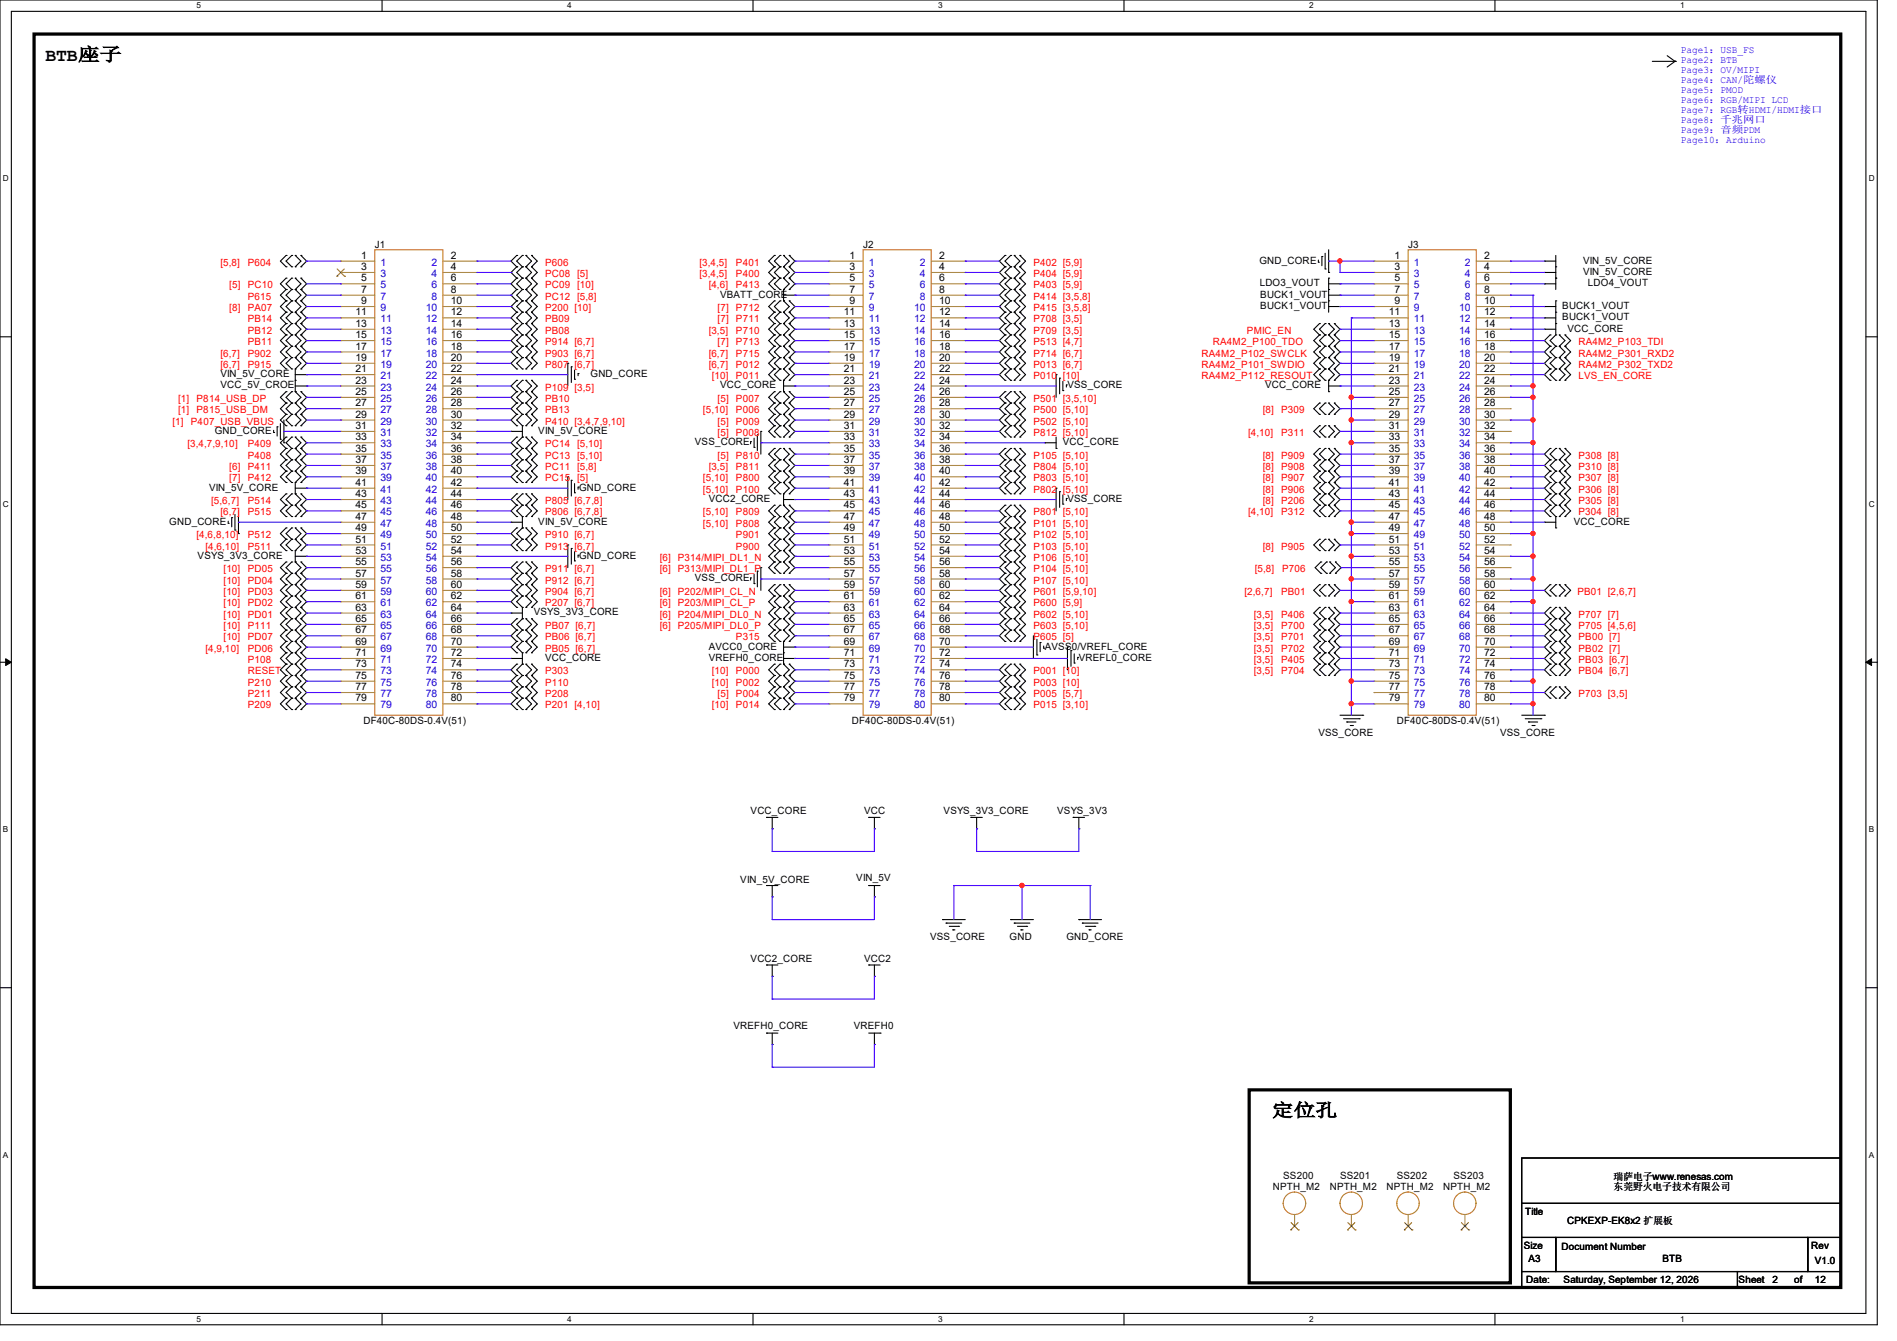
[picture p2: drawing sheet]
<svg xmlns="http://www.w3.org/2000/svg" width="297mm" height="210mm" viewBox="0 0 297 210" stroke-linecap="round" stroke-linejoin="round" font-family="sans-serif">
<defs><g id="words">
<g font-size="2.8">
<text x="7.1" y="9.5">BTB座子</text>
<text x="199.1" y="174.8">定位孔</text>
</g>
<g font-size="1.6" fill="#00f">
<text x="263.1" y="8.3">Page1：USB_FS</text>
<text x="263.1" y="9.9">Page2：BTB</text>
<text x="263.1" y="11.5">Page3：OV/MIPI</text>
<text x="263.1" y="13">Page4：CAN/陀螺仪</text>
<text x="263.1" y="14.6">Page5：PMOD</text>
<text x="263.1" y="16.2">Page6：RGB/MIPI LCD</text>
<text x="263.1" y="17.7">Page7：RGB转HDMI/HDMI接口</text>
<text x="263.1" y="19.3">Page8：千兆网口</text>
<text x="263.1" y="20.9">Page9：音频PDM</text>
<text x="263.1" y="22.4">Page10：Arduino</text>
</g>
<g font-size="1.6" fill="#f00">
<text x="34.5" y="41.6">[5,8]</text>
<text x="38.8" y="41.6">P604</text>
<text x="85.3" y="41.6">P606</text>
<text x="109.5" y="41.6">[3,4,5]</text>
<text x="115.2" y="41.6">P401</text>
<text x="161.8" y="41.6">P402 [5,9]</text>
<text x="35.9" y="45.2">[5]</text>
<text x="38.8" y="46.9">P615</text>
<text x="38.8" y="45.2">PC10</text>
<text x="85.3" y="46.9">PC12 [5,8]</text>
<text x="85.3" y="43.4">PC08 [5]</text>
<text x="85.3" y="45.2">PC09 [10]</text>
<text x="109.5" y="43.4">[3,4,5]</text>
<text x="111" y="45.2">[4,6]</text>
<text x="115.2" y="43.4">P400</text>
<text x="115.2" y="45.2">P413</text>
<text x="161.8" y="45.2">P403 [5,9]</text>
<text x="161.8" y="43.4">P404 [5,9]</text>
<text x="161.8" y="46.9">P414 [3,5,8]</text>
<text x="35.9" y="48.7">[8]</text>
<text x="38.8" y="48.7">PA07</text>
<text x="38.8" y="52.3">PB12</text>
<text x="38.8" y="50.5">PB14</text>
<text x="85.3" y="50.5">PB09</text>
<text x="85.3" y="52.3">PB08</text>
<text x="85.3" y="48.7">P200 [10]</text>
<text x="111" y="52.3">[3,5]</text>
<text x="112.4" y="48.7">[7]</text>
<text x="112.4" y="50.5">[7]</text>
<text x="115.2" y="48.7">P712</text>
<text x="115.2" y="50.5">P711</text>
<text x="115.2" y="52.3">P710</text>
<text x="161.8" y="48.7">P415 [3,5,8]</text>
<text x="161.8" y="50.5">P708 [3,5]</text>
<text x="161.8" y="52.3">P709 [3,5]</text>
<text x="195.2" y="52.3">PMIC_EN</text>
<text x="34.5" y="55.8">[6,7]</text>
<text x="34.5" y="57.6">[6,7]</text>
<text x="38.8" y="55.8">P902</text>
<text x="38.8" y="54.1">PB11</text>
<text x="38.8" y="57.6">P915</text>
<text x="85.3" y="54.1">P914 [6,7]</text>
<text x="85.3" y="55.8">P903 [6,7]</text>
<text x="85.3" y="57.6">P807 [6,7]</text>
<text x="111" y="55.8">[6,7]</text>
<text x="111" y="57.6">[6,7]</text>
<text x="111.5" y="59.4">[10]</text>
<text x="112.4" y="54.1">[7]</text>
<text x="115.2" y="54.1">P713</text>
<text x="115.2" y="59.4">P011</text>
<text x="115.2" y="55.8">P715</text>
<text x="115.2" y="57.6">P012</text>
<text x="161.8" y="59.4">P010 [10]</text>
<text x="161.8" y="55.8">P714 [6,7]</text>
<text x="161.8" y="57.6">P013 [6,7]</text>
<text x="161.8" y="54.1">P513 [4,7]</text>
<text x="188.1" y="55.8">RA4M2_P102_SWCLK</text>
<text x="188.1" y="57.6">RA4M2_P101_SWDIO</text>
<text x="188.1" y="59.4">RA4M2_P112_RESOUT</text>
<text x="189.9" y="54.1">RA4M2_P100_TDO</text>
<text x="247.1" y="59.4">LVS_EN_CORE</text>
<text x="247.1" y="57.6">RA4M2_P302_TXD2</text>
<text x="247.1" y="55.8">RA4M2_P301_RXD2</text>
<text x="247.1" y="54.1">RA4M2_P103_TDI</text>
<text x="27.9" y="62.9">[1]</text>
<text x="27.9" y="64.7">[1]</text>
<text x="30.8" y="62.9">P814_USB_DP</text>
<text x="30.8" y="64.7">P815_USB_DM</text>
<text x="85.3" y="61.2">P109 [3,5]</text>
<text x="85.3" y="62.9">PB10</text>
<text x="85.3" y="64.7">PB13</text>
<text x="110.1" y="64.7">[5,10]</text>
<text x="112.4" y="62.9">[5]</text>
<text x="115.2" y="62.9">P007</text>
<text x="115.2" y="64.7">P006</text>
<text x="161.8" y="64.7">P500 [5,10]</text>
<text x="161.8" y="62.9">P501 [3,5,10]</text>
<text x="197.7" y="64.7">[8]</text>
<text x="200.6" y="64.7">P309</text>
<text x="27" y="66.5">[1]</text>
<text x="29.3" y="70.1">[3,4,7,9,10]</text>
<text x="29.9" y="66.5">P407_USB_VBUS</text>
<text x="38.8" y="70.1">P409</text>
<text x="38.8" y="71.8">P408</text>
<text x="85.3" y="70.1">PC14 [5,10]</text>
<text x="85.3" y="71.8">PC13 [5,10]</text>
<text x="85.3" y="66.5">P410 [3,4,7,9,10]</text>
<text x="112.4" y="66.5">[5]</text>
<text x="112.4" y="68.3">[5]</text>
<text x="112.4" y="71.8">[5]</text>
<text x="115.2" y="66.5">P009</text>
<text x="115.2" y="68.3">P008</text>
<text x="115.2" y="71.8">P810</text>
<text x="161.8" y="66.5">P502 [5,10]</text>
<text x="161.8" y="68.3">P812 [5,10]</text>
<text x="161.8" y="71.8">P105 [5,10]</text>
<text x="195.4" y="68.3">[4,10]</text>
<text x="197.7" y="71.8">[8]</text>
<text x="200.6" y="68.3">P311</text>
<text x="200.6" y="71.8">P909</text>
<text x="247.1" y="71.8">P308 [8]</text>
<text x="35.9" y="73.6">[6]</text>
<text x="35.9" y="75.4">[7]</text>
<text x="38.8" y="73.6">P411</text>
<text x="38.8" y="75.4">P412</text>
<text x="85.3" y="75.4">PC15 [5]</text>
<text x="85.3" y="73.6">PC11 [5,8]</text>
<text x="110.1" y="75.4">[5,10]</text>
<text x="110.1" y="77.2">[5,10]</text>
<text x="111" y="73.6">[3,5]</text>
<text x="115.2" y="73.6">P811</text>
<text x="115.2" y="75.4">P800</text>
<text x="115.2" y="77.2">P100</text>
<text x="161.8" y="73.6">P804 [5,10]</text>
<text x="161.8" y="77.2">P802 [5,10]</text>
<text x="161.8" y="75.4">P803 [5,10]</text>
<text x="197.7" y="73.6">[8]</text>
<text x="197.7" y="75.4">[8]</text>
<text x="197.7" y="77.2">[8]</text>
<text x="200.6" y="73.6">P908</text>
<text x="200.6" y="75.4">P907</text>
<text x="200.6" y="77.2">P906</text>
<text x="247.1" y="73.6">P310 [8]</text>
<text x="247.1" y="77.2">P306 [8]</text>
<text x="247.1" y="75.4">P307 [8]</text>
<text x="33.1" y="78.9">[5,6,7]</text>
<text x="34.5" y="80.7">[6,7]</text>
<text x="38.8" y="80.7">P515</text>
<text x="38.8" y="78.9">P514</text>
<text x="85.3" y="80.7">P806 [6,7,8]</text>
<text x="85.3" y="78.9">P805 [6,7,8]</text>
<text x="110.1" y="80.7">[5,10]</text>
<text x="110.1" y="82.5">[5,10]</text>
<text x="115.2" y="80.7">P809</text>
<text x="115.2" y="82.5">P808</text>
<text x="161.8" y="80.7">P801 [5,10]</text>
<text x="161.8" y="82.5">P101 [5,10]</text>
<text x="195.4" y="80.7">[4,10]</text>
<text x="197.7" y="78.9">[8]</text>
<text x="200.6" y="80.7">P312</text>
<text x="200.6" y="78.9">P206</text>
<text x="247.1" y="80.7">P304 [8]</text>
<text x="247.1" y="78.9">P305 [8]</text>
<text x="30.8" y="84.3">[4,6,8,10]</text>
<text x="32.2" y="86.1">[4,6,10]</text>
<text x="35" y="89.6">[10]</text>
<text x="38.8" y="84.3">P512</text>
<text x="38.8" y="86.1">P511</text>
<text x="38.8" y="89.6">PD05</text>
<text x="85.3" y="84.3">P910 [6,7]</text>
<text x="85.3" y="86.1">P913 [6,7]</text>
<text x="85.3" y="89.6">P911 [6,7]</text>
<text x="103.3" y="89.6">[6] P313/MIPI_DL1_P</text>
<text x="103.3" y="87.8">[6] P314/MIPI_DL1_N</text>
<text x="115.2" y="84.3">P901</text>
<text x="115.2" y="86.1">P900</text>
<text x="161.8" y="84.3">P102 [5,10]</text>
<text x="161.8" y="86.1">P103 [5,10]</text>
<text x="161.8" y="87.8">P106 [5,10]</text>
<text x="161.8" y="89.6">P104 [5,10]</text>
<text x="196.5" y="89.6">[5,8]</text>
<text x="197.7" y="86.1">[8]</text>
<text x="200.6" y="86.1">P905</text>
<text x="200.7" y="89.6">P706</text>
<text x="35" y="91.4">[10]</text>
<text x="35" y="93.2">[10]</text>
<text x="35" y="95">[10]</text>
<text x="38.8" y="91.4">PD04</text>
<text x="38.8" y="93.2">PD03</text>
<text x="38.8" y="95">PD02</text>
<text x="85.3" y="91.4">P912 [6,7]</text>
<text x="85.3" y="93.2">P904 [6,7]</text>
<text x="85.3" y="95">P207 [6,7]</text>
<text x="103.3" y="93.2">[6] P202/MIPI_CL_N</text>
<text x="103.3" y="95">[6] P203/MIPI_CL_P</text>
<text x="161.8" y="93.2">P601 [5,9,10]</text>
<text x="161.8" y="95">P600 [5,9]</text>
<text x="161.8" y="91.4">P107 [5,10]</text>
<text x="194.9" y="93.2">[2,6,7]</text>
<text x="200.6" y="93.2">PB01</text>
<text x="247" y="93.2">PB01 [2,6,7]</text>
<text x="35" y="96.7">[10]</text>
<text x="35" y="98.5">[10]</text>
<text x="35" y="100.3">[10]</text>
<text x="38.8" y="96.7">PD01</text>
<text x="38.8" y="98.5">P111</text>
<text x="38.8" y="100.3">PD07</text>
<text x="85.3" y="98.5">PB07 [6,7]</text>
<text x="85.3" y="100.3">PB06 [6,7]</text>
<text x="103.3" y="98.5">[6] P205/MIPI_DL0_P</text>
<text x="103.3" y="96.7">[6] P204/MIPI_DL0_N</text>
<text x="115.2" y="100.3">P315</text>
<text x="161.8" y="96.7">P602 [5,10]</text>
<text x="161.8" y="98.5">P603 [5,10]</text>
<text x="161.8" y="100.3">P605 [5]</text>
<text x="196.3" y="96.7">[3,5]</text>
<text x="196.3" y="98.5">[3,5]</text>
<text x="196.3" y="100.3">[3,5]</text>
<text x="200.6" y="96.7">P406</text>
<text x="200.6" y="98.5">P700</text>
<text x="200.6" y="100.3">P701</text>
<text x="247.1" y="96.7">P707 [7]</text>
<text x="247.1" y="98.5">P705 [4,5,6]</text>
<text x="247.1" y="100.3">PB00 [7]</text>
<text x="32.2" y="102.1">[4,9,10]</text>
<text x="38.8" y="102.1">PD06</text>
<text x="38.8" y="105.6">RESET</text>
<text x="38.8" y="103.8">P108</text>
<text x="38.8" y="107.4">P210</text>
<text x="85.3" y="102.1">PB05 [6,7]</text>
<text x="85.3" y="105.6">P303</text>
<text x="85.3" y="107.4">P110</text>
<text x="111.5" y="105.6">[10]</text>
<text x="111.5" y="107.4">[10]</text>
<text x="115.2" y="105.6">P000</text>
<text x="115.2" y="107.4">P002</text>
<text x="161.8" y="105.6">P001 [10]</text>
<text x="161.8" y="107.4">P003 [10]</text>
<text x="196.3" y="102.1">[3,5]</text>
<text x="196.3" y="103.8">[3,5]</text>
<text x="196.3" y="105.6">[3,5]</text>
<text x="200.6" y="102.1">P702</text>
<text x="200.6" y="103.8">P405</text>
<text x="200.6" y="105.6">P704</text>
<text x="247.1" y="102.1">PB02 [7]</text>
<text x="247.1" y="103.8">PB03 [6,7]</text>
<text x="247.1" y="105.6">PB04 [6,7]</text>
<text x="38.8" y="109.2">P211</text>
<text x="38.8" y="111">P209</text>
<text x="85.3" y="111">P201 [4,10]</text>
<text x="85.3" y="109.2">P208</text>
<text x="111.5" y="111">[10]</text>
<text x="112.4" y="109.2">[5]</text>
<text x="115.2" y="109.2">P004</text>
<text x="115.2" y="111">P014</text>
<text x="161.8" y="111">P015 [3,10]</text>
<text x="161.8" y="109.2">P005 [5,7]</text>
<text x="247.1" y="109.2">P703 [3,5]</text>
</g>
<g font-size="1.6">
<text x="56.6" y="40.5">1</text>
<text x="58.7" y="38.8">J1</text>
<text x="70.6" y="40.5">2</text>
<text x="133" y="40.5">1</text>
<text x="135.1" y="38.8">J2</text>
<text x="147" y="40.5">2</text>
<text x="197.2" y="41.3">GND_CORE</text>
<text x="218.4" y="40.5">1</text>
<text x="220.5" y="38.8">J3</text>
<text x="232.4" y="40.5">2</text>
<text x="247.9" y="41.3">VIN_5V_CORE</text>
<text x="56.6" y="42.3">3</text>
<text x="56.6" y="44.1">5</text>
<text x="56.6" y="45.8">7</text>
<text x="56.6" y="47.6">9</text>
<text x="70.6" y="42.3">4</text>
<text x="70.6" y="44.1">6</text>
<text x="70.6" y="45.8">8</text>
<text x="70.6" y="47.6">10</text>
<text x="112.7" y="46.6">VBATT_CORE</text>
<text x="133" y="42.3">3</text>
<text x="133" y="44.1">5</text>
<text x="133" y="45.8">7</text>
<text x="133" y="47.6">9</text>
<text x="147" y="42.3">4</text>
<text x="147" y="44.1">6</text>
<text x="147" y="45.8">8</text>
<text x="147" y="47.6">10</text>
<text x="197.2" y="44.8">LDO3_VOUT</text>
<text x="197.3" y="46.6">BUCK1_VOUT</text>
<text x="218.4" y="42.3">3</text>
<text x="218.4" y="44.1">5</text>
<text x="218.4" y="45.8">7</text>
<text x="218.4" y="47.6">9</text>
<text x="232.4" y="42.3">4</text>
<text x="232.4" y="44.1">6</text>
<text x="232.4" y="45.8">8</text>
<text x="232.4" y="47.6">10</text>
<text x="247.9" y="43.1">VIN_5V_CORE</text>
<text x="248.6" y="44.8">LDO4_VOUT</text>
<text x="55.7" y="49.4">11</text>
<text x="55.7" y="51.2">13</text>
<text x="55.7" y="53">15</text>
<text x="70.6" y="49.4">12</text>
<text x="70.6" y="51.2">14</text>
<text x="70.6" y="53">16</text>
<text x="132.1" y="49.4">11</text>
<text x="132.1" y="51.2">13</text>
<text x="132.1" y="53">15</text>
<text x="147" y="49.4">12</text>
<text x="147" y="51.2">14</text>
<text x="147" y="53">16</text>
<text x="197.3" y="48.4">BUCK1_VOUT</text>
<text x="217.5" y="49.4">11</text>
<text x="217.5" y="51.2">13</text>
<text x="217.5" y="53">15</text>
<text x="232.4" y="49.4">12</text>
<text x="232.4" y="51.2">14</text>
<text x="232.4" y="53">16</text>
<text x="244.6" y="48.4">BUCK1_VOUT</text>
<text x="244.6" y="50.2">BUCK1_VOUT</text>
<text x="245.4" y="51.9">VCC_CORE</text>
<text x="34.5" y="59.1">VIN_5V_CORE</text>
<text x="55.7" y="54.7">17</text>
<text x="55.7" y="56.5">19</text>
<text x="55.7" y="58.3">21</text>
<text x="70.6" y="54.7">18</text>
<text x="70.6" y="56.5">20</text>
<text x="70.6" y="58.3">22</text>
<text x="92.5" y="59.1">GND_CORE</text>
<text x="132.1" y="54.7">17</text>
<text x="132.1" y="56.5">19</text>
<text x="132.1" y="58.3">21</text>
<text x="147" y="54.7">18</text>
<text x="147" y="56.5">20</text>
<text x="147" y="58.3">22</text>
<text x="217.5" y="54.7">17</text>
<text x="217.5" y="56.5">19</text>
<text x="217.5" y="58.3">21</text>
<text x="232.4" y="54.7">18</text>
<text x="232.4" y="56.5">20</text>
<text x="232.4" y="58.3">22</text>
<text x="34.5" y="60.8">VCC_5V_CROE</text>
<text x="55.7" y="60.1">23</text>
<text x="55.7" y="61.8">25</text>
<text x="55.7" y="63.6">27</text>
<text x="55.7" y="65.4">29</text>
<text x="70.6" y="60.1">24</text>
<text x="70.6" y="61.8">26</text>
<text x="70.6" y="63.6">28</text>
<text x="70.6" y="65.4">30</text>
<text x="112.7" y="60.8">VCC_CORE</text>
<text x="132.1" y="60.1">23</text>
<text x="132.1" y="61.8">25</text>
<text x="132.1" y="63.6">27</text>
<text x="132.1" y="65.4">29</text>
<text x="147" y="60.1">24</text>
<text x="147" y="61.8">26</text>
<text x="147" y="63.6">28</text>
<text x="147" y="65.4">30</text>
<text x="167.1" y="60.8">VSS_CORE</text>
<text x="198.1" y="60.8">VCC_CORE</text>
<text x="217.5" y="60.1">23</text>
<text x="217.5" y="61.8">25</text>
<text x="217.5" y="63.6">27</text>
<text x="217.5" y="65.4">29</text>
<text x="232.4" y="60.1">24</text>
<text x="232.4" y="61.8">26</text>
<text x="232.4" y="63.6">28</text>
<text x="232.4" y="65.4">30</text>
<text x="33.6" y="67.9">GND_CORE</text>
<text x="55.7" y="67.2">31</text>
<text x="55.7" y="69">33</text>
<text x="55.7" y="70.7">35</text>
<text x="70.6" y="67.2">32</text>
<text x="70.6" y="69">34</text>
<text x="70.6" y="70.7">36</text>
<text x="84.3" y="67.9">VIN_5V_CORE</text>
<text x="108.8" y="69.7">VSS_CORE</text>
<text x="132.1" y="67.2">31</text>
<text x="132.1" y="69">33</text>
<text x="132.1" y="70.7">35</text>
<text x="147" y="67.2">32</text>
<text x="147" y="69">34</text>
<text x="147" y="70.7">36</text>
<text x="166.4" y="69.7">VCC_CORE</text>
<text x="217.5" y="67.2">31</text>
<text x="217.5" y="69">33</text>
<text x="217.5" y="70.7">35</text>
<text x="232.4" y="67.2">32</text>
<text x="232.4" y="69">34</text>
<text x="232.4" y="70.7">36</text>
<text x="32.7" y="76.8">VIN_5V_CORE</text>
<text x="55.7" y="72.5">37</text>
<text x="55.7" y="74.3">39</text>
<text x="55.7" y="76.1">41</text>
<text x="55.7" y="77.9">43</text>
<text x="70.6" y="72.5">38</text>
<text x="70.6" y="74.3">40</text>
<text x="70.6" y="76.1">42</text>
<text x="70.6" y="77.9">44</text>
<text x="90.7" y="76.8">GND_CORE</text>
<text x="132.1" y="72.5">37</text>
<text x="132.1" y="74.3">39</text>
<text x="132.1" y="76.1">41</text>
<text x="132.1" y="77.9">43</text>
<text x="147" y="72.5">38</text>
<text x="147" y="74.3">40</text>
<text x="147" y="76.1">42</text>
<text x="147" y="77.9">44</text>
<text x="217.5" y="72.5">37</text>
<text x="217.5" y="74.3">39</text>
<text x="217.5" y="76.1">41</text>
<text x="217.5" y="77.9">43</text>
<text x="232.4" y="72.5">38</text>
<text x="232.4" y="74.3">40</text>
<text x="232.4" y="76.1">42</text>
<text x="232.4" y="77.9">44</text>
<text x="26.5" y="82.2">GND_CORE</text>
<text x="55.7" y="79.6">45</text>
<text x="55.7" y="81.4">47</text>
<text x="55.7" y="83.2">49</text>
<text x="70.6" y="79.6">46</text>
<text x="70.6" y="81.4">48</text>
<text x="70.6" y="83.2">50</text>
<text x="84.3" y="82.2">VIN_5V_CORE</text>
<text x="111" y="78.6">VCC2_CORE</text>
<text x="132.1" y="79.6">45</text>
<text x="132.1" y="81.4">47</text>
<text x="132.1" y="83.2">49</text>
<text x="147" y="79.6">46</text>
<text x="147" y="81.4">48</text>
<text x="147" y="83.2">50</text>
<text x="167.1" y="78.6">VSS_CORE</text>
<text x="217.5" y="79.6">45</text>
<text x="217.5" y="81.4">47</text>
<text x="217.5" y="83.2">49</text>
<text x="232.4" y="79.6">46</text>
<text x="232.4" y="81.4">48</text>
<text x="232.4" y="83.2">50</text>
<text x="246.4" y="82.2">VCC_CORE</text>
<text x="30.9" y="87.5">VSYS_3V3_CORE</text>
<text x="55.7" y="85">51</text>
<text x="55.7" y="86.7">53</text>
<text x="55.7" y="88.5">55</text>
<text x="70.6" y="85">52</text>
<text x="70.6" y="86.7">54</text>
<text x="70.6" y="88.5">56</text>
<text x="90.7" y="87.5">GND_CORE</text>
<text x="132.1" y="85">51</text>
<text x="132.1" y="86.7">53</text>
<text x="132.1" y="88.5">55</text>
<text x="147" y="85">52</text>
<text x="147" y="86.7">54</text>
<text x="147" y="88.5">56</text>
<text x="217.5" y="85">51</text>
<text x="217.5" y="86.7">53</text>
<text x="217.5" y="88.5">55</text>
<text x="232.4" y="85">52</text>
<text x="232.4" y="86.7">54</text>
<text x="232.4" y="88.5">56</text>
<text x="55.7" y="90.3">57</text>
<text x="55.7" y="92.1">59</text>
<text x="55.7" y="93.9">61</text>
<text x="55.7" y="95.6">63</text>
<text x="70.6" y="90.3">58</text>
<text x="70.6" y="92.1">60</text>
<text x="70.6" y="93.9">62</text>
<text x="70.6" y="95.6">64</text>
<text x="108.8" y="91.1">VSS_CORE</text>
<text x="132.1" y="90.3">57</text>
<text x="132.1" y="92.1">59</text>
<text x="132.1" y="93.9">61</text>
<text x="132.1" y="95.6">63</text>
<text x="147" y="90.3">58</text>
<text x="147" y="92.1">60</text>
<text x="147" y="93.9">62</text>
<text x="147" y="95.6">64</text>
<text x="217.5" y="90.3">57</text>
<text x="217.5" y="92.1">59</text>
<text x="217.5" y="93.9">61</text>
<text x="217.5" y="95.6">63</text>
<text x="232.4" y="90.3">58</text>
<text x="232.4" y="92.1">60</text>
<text x="232.4" y="93.9">62</text>
<text x="232.4" y="95.6">64</text>
<text x="55.7" y="97.4">65</text>
<text x="55.7" y="99.2">67</text>
<text x="55.7" y="101">69</text>
<text x="70.6" y="97.4">66</text>
<text x="70.6" y="99.2">68</text>
<text x="70.6" y="101">70</text>
<text x="83.6" y="96.4">VSYS_3V3_CORE</text>
<text x="111" y="101.7">AVCC0_CORE</text>
<text x="132.1" y="97.4">65</text>
<text x="132.1" y="99.2">67</text>
<text x="132.1" y="101">69</text>
<text x="147" y="97.4">66</text>
<text x="147" y="99.2">68</text>
<text x="147" y="101">70</text>
<text x="163.6" y="101.7">AVSS0/VREFL_CORE</text>
<text x="217.5" y="97.4">65</text>
<text x="217.5" y="99.2">67</text>
<text x="217.5" y="101">69</text>
<text x="232.4" y="97.4">66</text>
<text x="232.4" y="99.2">68</text>
<text x="232.4" y="101">70</text>
<text x="55.7" y="102.7">71</text>
<text x="55.7" y="104.5">73</text>
<text x="55.7" y="106.3">75</text>
<text x="70.6" y="102.7">72</text>
<text x="70.6" y="104.5">74</text>
<text x="70.6" y="106.3">76</text>
<text x="85.3" y="103.5">VCC_CORE</text>
<text x="111" y="103.5">VREFH0_CORE</text>
<text x="132.1" y="102.7">71</text>
<text x="132.1" y="104.5">73</text>
<text x="132.1" y="106.3">75</text>
<text x="147" y="102.7">72</text>
<text x="147" y="104.5">74</text>
<text x="147" y="106.3">76</text>
<text x="168.9" y="103.5">VREFL0_CORE</text>
<text x="217.5" y="102.7">71</text>
<text x="217.5" y="104.5">73</text>
<text x="217.5" y="106.3">75</text>
<text x="232.4" y="102.7">72</text>
<text x="232.4" y="104.5">74</text>
<text x="232.4" y="106.3">76</text>
<text x="55.7" y="108.1">77</text>
<text x="55.7" y="109.9">79</text>
<text x="56.9" y="113.5">DF40C-80DS-0.4V(51)</text>
<text x="70.6" y="108.1">78</text>
<text x="70.6" y="109.9">80</text>
<text x="132.1" y="108.1">77</text>
<text x="132.1" y="109.9">79</text>
<text x="133.3" y="113.5">DF40C-80DS-0.4V(51)</text>
<text x="147" y="108.1">78</text>
<text x="147" y="109.9">80</text>
<text x="217.5" y="108.1">77</text>
<text x="217.5" y="109.9">79</text>
<text x="218.7" y="113.5">DF40C-80DS-0.4V(51)</text>
<text x="232.4" y="108.1">78</text>
<text x="232.4" y="109.9">80</text>
<text x="206.4" y="115.2">VSS_CORE</text>
<text x="234.9" y="115.2">VSS_CORE</text>
<text x="117.5" y="127.5">VCC_CORE</text>
<text x="135.3" y="127.5">VCC</text>
<text x="147.7" y="127.5">VSYS_3V3_CORE</text>
<text x="165.5" y="127.5">VSYS_3V3</text>
<text x="115.9" y="138.3">VIN_5V_CORE</text>
<text x="134.1" y="138">VIN_5V</text>
<text x="145.6" y="147.2">VSS_CORE</text>
<text x="158.1" y="147.2">GND</text>
<text x="167" y="147.2">GND_CORE</text>
<text x="117.5" y="150.6">VCC2_CORE</text>
<text x="135.3" y="150.6">VCC2</text>
<text x="114.8" y="161.1">VREFH0_CORE</text>
<text x="133.7" y="161.1">VREFH0</text>
<text x="200.9" y="184.6">SS200</text>
<text x="209.8" y="184.6">SS201</text>
<text x="218.7" y="184.6">SS202</text>
<text x="227.6" y="184.6">SS203</text>
<text x="252.6" y="184.7">瑞萨电子www.renesas.com</text>
<text x="199.3" y="186.3">NPTH_M2</text>
<text x="208.2" y="186.3">NPTH_M2</text>
<text x="217.1" y="186.3">NPTH_M2</text>
<text x="226" y="186.3">NPTH_M2</text>
<text x="238.8" y="190.2">Title</text>
<text x="245.4" y="191.7">CPKEXP-EK8x2 扩展板</text>
<text x="252.6" y="186.4">东莞野火电子技术有限公司</text>
<text x="238.6" y="195.6">Size</text>
<text x="239.3" y="197.6">A3</text>
<text x="244.5" y="195.8">Document Number</text>
<text x="260.3" y="197.6">BTB</text>
<text x="283.6" y="195.6">Rev</text>
<text x="284.1" y="197.9">V1.0</text>
<text x="239" y="200.9">Date:</text>
<text x="244.8" y="200.9">Saturday, September 12, 2026</text>
<text x="272.2" y="200.9">Sheet</text>
<text x="277.5" y="200.9">2</text>
<text x="280.9" y="200.9">of</text>
<text x="284.1" y="200.9">12</text>
</g>
<g font-size="1.6" fill="#00c">
<text x="59.6" y="41.6">1</text>
<text x="67.6" y="41.6">2</text>
<text x="136" y="41.6">1</text>
<text x="144" y="41.6">2</text>
<text x="221.4" y="41.6">1</text>
<text x="229.4" y="41.6">2</text>
<text x="59.6" y="43.4">3</text>
<text x="59.6" y="45.2">5</text>
<text x="59.6" y="46.9">7</text>
<text x="67.6" y="43.4">4</text>
<text x="67.6" y="45.2">6</text>
<text x="67.6" y="46.9">8</text>
<text x="136" y="43.4">3</text>
<text x="136" y="45.2">5</text>
<text x="136" y="46.9">7</text>
<text x="144" y="43.4">4</text>
<text x="144" y="45.2">6</text>
<text x="144" y="46.9">8</text>
<text x="221.4" y="43.4">3</text>
<text x="221.4" y="45.2">5</text>
<text x="221.4" y="46.9">7</text>
<text x="229.4" y="43.4">4</text>
<text x="229.4" y="45.2">6</text>
<text x="229.4" y="46.9">8</text>
<text x="59.6" y="48.7">9</text>
<text x="59.6" y="50.5">11</text>
<text x="59.6" y="52.3">13</text>
<text x="66.7" y="48.7">10</text>
<text x="66.7" y="50.5">12</text>
<text x="66.7" y="52.3">14</text>
<text x="136" y="48.7">9</text>
<text x="136" y="50.5">11</text>
<text x="136" y="52.3">13</text>
<text x="143.1" y="48.7">10</text>
<text x="143.1" y="50.5">12</text>
<text x="143.1" y="52.3">14</text>
<text x="221.4" y="48.7">9</text>
<text x="221.4" y="50.5">11</text>
<text x="221.4" y="52.3">13</text>
<text x="228.5" y="48.7">10</text>
<text x="228.5" y="50.5">12</text>
<text x="228.5" y="52.3">14</text>
<text x="59.6" y="54.1">15</text>
<text x="59.6" y="55.8">17</text>
<text x="59.6" y="57.6">19</text>
<text x="59.6" y="59.4">21</text>
<text x="66.7" y="54.1">16</text>
<text x="66.7" y="55.8">18</text>
<text x="66.7" y="57.6">20</text>
<text x="66.7" y="59.4">22</text>
<text x="136" y="54.1">15</text>
<text x="136" y="55.8">17</text>
<text x="136" y="57.6">19</text>
<text x="136" y="59.4">21</text>
<text x="143.1" y="54.1">16</text>
<text x="143.1" y="55.8">18</text>
<text x="143.1" y="57.6">20</text>
<text x="143.1" y="59.4">22</text>
<text x="221.4" y="54.1">15</text>
<text x="221.4" y="55.8">17</text>
<text x="221.4" y="57.6">19</text>
<text x="221.4" y="59.4">21</text>
<text x="228.5" y="54.1">16</text>
<text x="228.5" y="55.8">18</text>
<text x="228.5" y="57.6">20</text>
<text x="228.5" y="59.4">22</text>
<text x="59.6" y="61.2">23</text>
<text x="59.6" y="63">25</text>
<text x="59.6" y="64.7">27</text>
<text x="66.7" y="61.2">24</text>
<text x="66.7" y="63">26</text>
<text x="66.7" y="64.7">28</text>
<text x="136" y="61.2">23</text>
<text x="136" y="63">25</text>
<text x="136" y="64.7">27</text>
<text x="143.1" y="61.2">24</text>
<text x="143.1" y="63">26</text>
<text x="143.1" y="64.7">28</text>
<text x="221.4" y="61.2">23</text>
<text x="221.4" y="63">25</text>
<text x="221.4" y="64.7">27</text>
<text x="228.5" y="61.2">24</text>
<text x="228.5" y="63">26</text>
<text x="228.5" y="64.7">28</text>
<text x="59.6" y="66.5">29</text>
<text x="59.6" y="68.3">31</text>
<text x="59.6" y="70.1">33</text>
<text x="59.6" y="71.8">35</text>
<text x="66.7" y="66.5">30</text>
<text x="66.7" y="68.3">32</text>
<text x="66.7" y="70.1">34</text>
<text x="66.7" y="71.8">36</text>
<text x="136" y="66.5">29</text>
<text x="136" y="68.3">31</text>
<text x="136" y="70.1">33</text>
<text x="136" y="71.8">35</text>
<text x="143.1" y="66.5">30</text>
<text x="143.1" y="68.3">32</text>
<text x="143.1" y="70.1">34</text>
<text x="143.1" y="71.8">36</text>
<text x="221.4" y="66.5">29</text>
<text x="221.4" y="68.3">31</text>
<text x="221.4" y="70.1">33</text>
<text x="221.4" y="71.8">35</text>
<text x="228.5" y="66.5">30</text>
<text x="228.5" y="68.3">32</text>
<text x="228.5" y="70.1">34</text>
<text x="228.5" y="71.8">36</text>
<text x="59.6" y="73.6">37</text>
<text x="59.6" y="75.4">39</text>
<text x="59.6" y="77.2">41</text>
<text x="66.7" y="73.6">38</text>
<text x="66.7" y="75.4">40</text>
<text x="66.7" y="77.2">42</text>
<text x="136" y="73.6">37</text>
<text x="136" y="75.4">39</text>
<text x="136" y="77.2">41</text>
<text x="143.1" y="73.6">38</text>
<text x="143.1" y="75.4">40</text>
<text x="143.1" y="77.2">42</text>
<text x="221.4" y="73.6">37</text>
<text x="221.4" y="75.4">39</text>
<text x="221.4" y="77.2">41</text>
<text x="228.5" y="73.6">38</text>
<text x="228.5" y="75.4">40</text>
<text x="228.5" y="77.2">42</text>
<text x="59.6" y="79">43</text>
<text x="59.6" y="80.7">45</text>
<text x="59.6" y="82.5">47</text>
<text x="66.7" y="79">44</text>
<text x="66.7" y="80.7">46</text>
<text x="66.7" y="82.5">48</text>
<text x="136" y="79">43</text>
<text x="136" y="80.7">45</text>
<text x="136" y="82.5">47</text>
<text x="143.1" y="79">44</text>
<text x="143.1" y="80.7">46</text>
<text x="143.1" y="82.5">48</text>
<text x="221.4" y="79">43</text>
<text x="221.4" y="80.7">45</text>
<text x="221.4" y="82.5">47</text>
<text x="228.5" y="79">44</text>
<text x="228.5" y="80.7">46</text>
<text x="228.5" y="82.5">48</text>
<text x="59.6" y="84.3">49</text>
<text x="59.6" y="86.1">51</text>
<text x="59.6" y="87.8">53</text>
<text x="59.6" y="89.6">55</text>
<text x="66.7" y="84.3">50</text>
<text x="66.7" y="86.1">52</text>
<text x="66.7" y="87.8">54</text>
<text x="66.7" y="89.6">56</text>
<text x="136" y="84.3">49</text>
<text x="136" y="86.1">51</text>
<text x="136" y="87.8">53</text>
<text x="136" y="89.6">55</text>
<text x="143.1" y="84.3">50</text>
<text x="143.1" y="86.1">52</text>
<text x="143.1" y="87.8">54</text>
<text x="143.1" y="89.6">56</text>
<text x="221.4" y="84.3">49</text>
<text x="221.4" y="86.1">51</text>
<text x="221.4" y="87.8">53</text>
<text x="221.4" y="89.6">55</text>
<text x="228.5" y="84.3">50</text>
<text x="228.5" y="86.1">52</text>
<text x="228.5" y="87.8">54</text>
<text x="228.5" y="89.6">56</text>
<text x="59.6" y="91.4">57</text>
<text x="59.6" y="93.2">59</text>
<text x="59.6" y="95">61</text>
<text x="66.7" y="91.4">58</text>
<text x="66.7" y="93.2">60</text>
<text x="66.7" y="95">62</text>
<text x="136" y="91.4">57</text>
<text x="136" y="93.2">59</text>
<text x="136" y="95">61</text>
<text x="143.1" y="91.4">58</text>
<text x="143.1" y="93.2">60</text>
<text x="143.1" y="95">62</text>
<text x="221.4" y="91.4">57</text>
<text x="221.4" y="93.2">59</text>
<text x="221.4" y="95">61</text>
<text x="228.5" y="91.4">58</text>
<text x="228.5" y="93.2">60</text>
<text x="228.5" y="95">62</text>
<text x="59.6" y="96.7">63</text>
<text x="59.6" y="98.5">65</text>
<text x="59.6" y="100.3">67</text>
<text x="66.7" y="96.7">64</text>
<text x="66.7" y="98.5">66</text>
<text x="66.7" y="100.3">68</text>
<text x="136" y="96.7">63</text>
<text x="136" y="98.5">65</text>
<text x="136" y="100.3">67</text>
<text x="143.1" y="96.7">64</text>
<text x="143.1" y="98.5">66</text>
<text x="143.1" y="100.3">68</text>
<text x="221.4" y="96.7">63</text>
<text x="221.4" y="98.5">65</text>
<text x="221.4" y="100.3">67</text>
<text x="228.5" y="96.7">64</text>
<text x="228.5" y="98.5">66</text>
<text x="228.5" y="100.3">68</text>
<text x="59.6" y="102.1">69</text>
<text x="59.6" y="103.8">71</text>
<text x="59.6" y="105.6">73</text>
<text x="59.6" y="107.4">75</text>
<text x="66.7" y="102.1">70</text>
<text x="66.7" y="103.8">72</text>
<text x="66.7" y="105.6">74</text>
<text x="66.7" y="107.4">76</text>
<text x="136" y="102.1">69</text>
<text x="136" y="103.8">71</text>
<text x="136" y="105.6">73</text>
<text x="136" y="107.4">75</text>
<text x="143.1" y="102.1">70</text>
<text x="143.1" y="103.8">72</text>
<text x="143.1" y="105.6">74</text>
<text x="143.1" y="107.4">76</text>
<text x="221.4" y="102.1">69</text>
<text x="221.4" y="103.8">71</text>
<text x="221.4" y="105.6">73</text>
<text x="221.4" y="107.4">75</text>
<text x="228.5" y="102.1">70</text>
<text x="228.5" y="103.8">72</text>
<text x="228.5" y="105.6">74</text>
<text x="228.5" y="107.4">76</text>
<text x="59.6" y="109.2">77</text>
<text x="59.6" y="111">79</text>
<text x="66.7" y="109.2">78</text>
<text x="66.7" y="111">80</text>
<text x="136" y="109.2">77</text>
<text x="136" y="111">79</text>
<text x="143.1" y="109.2">78</text>
<text x="143.1" y="111">80</text>
<text x="221.4" y="109.2">77</text>
<text x="221.4" y="111">79</text>
<text x="228.5" y="109.2">78</text>
<text x="228.5" y="111">80</text>
</g>
<g font-size="1.3">
<text x="30.8" y="1.3">5</text>
<text x="88.8" y="1.3">4</text>
<text x="146.9" y="1.3">3</text>
<text x="205" y="1.3">2</text>
<text x="263.1" y="1.3">1</text>
<text x=".5" y="28.4">D</text>
<text x="292.6" y="28.4">D</text>
<text x=".5" y="79.4">C</text>
<text x="292.6" y="79.4">C</text>
<text x=".5" y="130.3">B</text>
<text x="292.6" y="130.3">B</text>
<text x=".5" y="181.3">A</text>
<text x="292.6" y="181.3">A</text>
<text x="30.8" y="207">5</text>
<text x="88.8" y="207">4</text>
<text x="146.9" y="207">3</text>
<text x="205" y="207">2</text>
<text x="263.1" y="207">1</text>
</g>
</g></defs>
<path d="M0 0h293.9v207.5h-293.9zM1.8 1.8h290.3v203.9h-290.3z" fill="none" stroke="#000" stroke-width=".17"/>
<g fill="#fff">
<path d="M30.8 .2h.7v1.4h-.7z"/>
<path d="M30.8 205.9h.7v1.4h-.7z"/>
</g>
<path d="M59.8 0v1.8M59.8 205.7v1.8" fill="none" stroke="#000" stroke-width=".17"/>
<g fill="#fff">
<path d="M88.8 .2h.7v1.4h-.7z"/>
<path d="M88.8 205.9h.7v1.4h-.7z"/>
</g>
<path d="M117.9 0v1.8M117.9 205.7v1.8" fill="none" stroke="#000" stroke-width=".17"/>
<g fill="#fff">
<path d="M146.9 .2h.7v1.4h-.7z"/>
<path d="M146.9 205.9h.7v1.4h-.7z"/>
</g>
<path d="M176 0v1.8M176 205.7v1.8" fill="none" stroke="#000" stroke-width=".17"/>
<g fill="#fff">
<path d="M205 .2h.7v1.4h-.7z"/>
<path d="M205 205.9h.7v1.4h-.7z"/>
</g>
<path d="M234.1 0v1.8M234.1 205.7v1.8" fill="none" stroke="#000" stroke-width=".17"/>
<g fill="#fff">
<path d="M263.1 .2h.6v1.4h-.6z"/>
<path d="M263.1 205.9h.6v1.4h-.6z"/>
<path d="M.5 27.3h.9v1.4h-.9z"/>
<path d="M292.6 27.3h.9v1.4h-.9z"/>
<path d="M.5 78.2h.9v1.4h-.9z"/>
<path d="M292.6 78.2h.9v1.4h-.9z"/>
</g>
<path d="M0 52.7h1.8M292.1 52.7h1.8" fill="none" stroke="#000" stroke-width=".17"/>
<g fill="#fff">
<path d="M.5 129.2h.8v1.4h-.8z"/>
<path d="M292.6 129.2h.8v1.4h-.8z"/>
</g>
<path d="M0 103.7h1.8M292.1 103.7h1.8" fill="none" stroke="#000" stroke-width=".17"/>
<path d="M.9 103.2l.9 .5-.9 .5zM292.1 103.7l.9-.5v1z" fill="#000" stroke="#000" stroke-width=".16"/>
<g fill="#fff">
<path d="M.5 180.2h.8v1.4h-.8z"/>
<path d="M292.6 180.2h.8v1.4h-.8z"/>
</g>
<g fill="none" stroke="#000" stroke-width=".17">
<path d="M258.7 9.6h3.6M261 8.7l1.3 .9M262.3 9.6h.1M262.3 9.6l-1.3 .9M207.5 39.7v2.4M208 39.1v3.6M44.8 40h.1M44.8 41.8h.1M44.8 47.1h.1M44.8 48.9h.1M44.8 54.2h.1M44.8 56h.1"/>
<path d="M44.8 50.7h.1M44.8 52.5h.1M44.8 57.8h.1M44.8 45.3h.1M44.8 43.6h.1M44.8 40l-.9 .9 .9 .9M44.8 47.1l-.9 .9 .9 .9M44.8 54.2l-.9 .9 .9 .9M44.8 50.7l-.9 .9 .9 .9M44.8 52.5l-.9 .8 .9 .9M44.8 56l-.9 .9 .9 .9M44.8 48.9l-.9 .9 .9 .9"/>
<path d="M44.8 45.3l-.9 .9 .9 .9M44.8 43.6l-.9 .8 .9 .9M45.7 41.8h.1M45.7 40h.1M45.7 48.9h.1M45.7 47.1h.1M45.7 56h.1M45.7 54.2h.1M45.7 52.5h.1M45.7 50.7h.1M45.7 57.8h.1M45.7 45.3h.1"/>
<path d="M45.7 43.6h.1M45.7 40l-.9 .9 .9 .9M45.7 47.1l-.9 .9 .9 .9M45.7 54.2l-.9 .9 .9 .9M45.7 50.7l-.9 .9 .9 .9M45.7 52.5l-.9 .8 .9 .9M45.7 56l-.9 .9 .9 .9M45.7 48.9l-.9 .9 .9 .9M45.7 45.3l-.9 .9 .9 .9M45.7 43.6l-.9 .8 .9 .9M46.2 59.6h.1M46.2 41.8h.1"/>
<path d="M46.2 40h.1M46.2 48.9h.1M46.2 47.1h.1M46.2 56h.1M46.2 54.2h.1M46.2 52.5h.1M46.2 50.7h.1M46.2 57.8h.1M46.2 45.3h.1M46.2 43.6h.1M46.2 57.8v3.5M46.2 58.7h1.8"/>
<path d="M46.2 40l.9 .9-.9 .9M46.2 47.1l.9 .9-.9 .9M46.2 54.2l.9 .9-.9 .9M46.2 50.7l.9 .9-.9 .9M46.2 52.5l.9 .8-.9 .9M46.2 56l.9 .9-.9 .9M46.2 48.9l.9 .9-.9 .9M46.2 45.3l.9 .9-.9 .9M46.2 43.6l.9 .8-.9 .9M47.1 40h.1M47.1 41.8h.1M47.1 47.1h.1"/>
<path d="M47.1 48.9h.1M47.1 54.2h.1M47.1 56h.1M47.1 50.7h.1M47.1 52.5h.1M47.1 57.8h.1M47.1 45.3h.1M47.1 43.6h.1M47.1 40l.9 .9-.9 .9M47.1 47.1l.9 .9-.9 .9M47.1 54.2l.9 .9-.9 .9M47.1 50.7l.9 .9-.9 .9"/>
<path d="M47.1 52.5l.9 .8-.9 .9M47.1 56l.9 .9-.9 .9M47.1 48.9l.9 .9-.9 .9M47.1 45.3l.9 .9-.9 .9M47.1 43.6l.9 .8-.9 .9M48 58.7h.1M80.9 40h.1M80.9 41.8h.1M80.9 48.9h.1M80.9 50.7h.1M80.9 52.5h.1M80.9 54.2h.1"/>
<path d="M80.9 56h.1M80.9 59.6h.1M80.9 57.8h.1M80.9 45.3h.1M80.9 47.1h.1M80.9 43.6h.1M80.9 40l-.9 .9 .9 .9M80.9 41.8l-.9 .9 .9 .9M80.9 47.1l-.9 .9 .9 .9M80.9 50.7l-.9 .9 .9 .9M80.9 52.5l-.9 .8 .9 .9M80.9 56l-.9 .9 .9 .9"/>
<path d="M80.9 48.9l-.9 .9 .9 .9M80.9 54.2l-.9 .9 .9 .9M80.9 59.6l-.9 .9 .9 .8M80.9 45.3l-.9 .9 .9 .9M80.9 43.6l-.9 .8 .9 .9M81.8 41.8h.1M81.8 40h.1M81.8 50.7h.1M81.8 48.9h.1M81.8 52.5h.1M81.8 54.2h.1M81.8 56h.1"/>
<path d="M81.8 59.6h.1M81.8 57.8h.1M81.8 47.1h.1M81.8 45.3h.1M81.8 43.6h.1M81.8 40l-.9 .9 .9 .9M81.8 48.9l-.9 .9 .9 .9M81.8 50.7l-.9 .9 .9 .9M81.8 56l-.9 .9 .9 .9M81.8 54.2l-.9 .9 .9 .9M81.8 52.5l-.9 .8 .9 .9M81.8 59.6l-.9 .9 .9 .8"/>
<path d="M81.8 45.3l-.9 .9 .9 .9M81.8 41.8l-.9 .9 .9 .9M81.8 43.6l-.9 .8 .9 .9M81.8 47.1l-.9 .9 .9 .9M82.3 41.8h.1M82.3 40h.1M82.3 50.7h.1M82.3 48.9h.1M82.3 52.5h.1M82.3 54.2h.1M82.3 56h.1M82.3 59.6h.1"/>
<path d="M82.3 57.8h.1M82.3 47.1h.1M82.3 45.3h.1M82.3 43.6h.1M82.3 40l.9 .9-.9 .9M82.3 48.9l.9 .9-.9 .9M82.3 50.7l.9 .9-.9 .9M82.3 52.5l.9 .8-.9 .9M82.3 54.2l.9 .9-.9 .9M82.3 59.6l.9 .9-.9 .8M82.3 56l.9 .9-.9 .9M82.3 45.3l.9 .9-.9 .9"/>
<path d="M82.3 41.8l.9 .9-.9 .9M82.3 43.6l.9 .8-.9 .9M82.3 47.1l.9 .9-.9 .9M83.2 40h.1M83.2 41.8h.1M83.2 48.9h.1M83.2 50.7h.1M83.2 52.5h.1M83.2 54.2h.1M83.2 56h.1M83.2 59.6h.1M83.2 57.8h.1"/>
<path d="M83.2 45.3h.1M83.2 47.1h.1M83.2 43.6h.1M83.2 40l.9 .9-.9 .9M83.2 48.9l.9 .9-.9 .9M83.2 50.7l.9 .9-.9 .9M83.2 52.5l.9 .8-.9 .9M83.2 54.2l.9 .9-.9 .9M83.2 59.6l.9 .9-.9 .8M83.2 56l.9 .9-.9 .9M83.2 45.3l.9 .9-.9 .9M83.2 41.8l.9 .9-.9 .9"/>
<path d="M83.2 43.6l.9 .8-.9 .9M83.2 47.1l.9 .9-.9 .9M88.9 56.9h.1M88.9 56.9v3.6M89.5 57.4h.1M89.5 57.4v2.5M90 59.4h.1M90 58v1.4M90.5 58.5h.1M90.5 58.5v.3M121.2 40h.1M121.2 41.8h.1"/>
<path d="M121.2 43.6h.1M121.2 45.3h.1M121.2 47.1h.1M121.2 48.9h.1M121.2 50.7h.1M121.2 52.5h.1M121.2 54.2h.1M121.2 57.8h.1M121.2 59.6h.1M121.2 56h.1M121.2 40l-.8 .9 .8 .9M121.2 41.8l-.8 .9 .8 .9"/>
<path d="M121.2 43.6l-.8 .8 .8 .9M121.2 47.1l-.8 .9 .8 .9M121.2 48.9l-.8 .9 .8 .9M121.2 50.7l-.8 .9 .8 .9M121.2 52.5l-.8 .8 .8 .9M121.2 57.8l-.8 .9 .8 .9M121.2 54.2l-.8 .9 .8 .9M121.2 56l-.8 .9 .8 .9M122.1 41.8h.1M122.1 40h.1M122.1 43.6h.1M122.1 45.3h.1"/>
<path d="M122.1 48.9h.1M122.1 47.1h.1M122.1 50.7h.1M122.1 52.5h.1M122.1 54.2h.1M122.1 59.6h.1M122.1 57.8h.1M122.1 56h.1M122.1 40l-.9 .9 .9 .9M122.1 41.8l-.9 .9 .9 .9M122.1 43.6l-.9 .8 .9 .9M122.1 47.1l-.9 .9 .9 .9"/>
<path d="M122.1 48.9l-.9 .9 .9 .9M122.1 50.7l-.9 .9 .9 .9M122.1 52.5l-.9 .8 .9 .9M122.1 57.8l-.9 .9 .9 .9M122.1 54.2l-.9 .9 .9 .9M122.1 56l-.9 .9 .9 .9M122.7 47.1h.1M122.7 41.8h.1M122.7 40h.1M122.7 43.6h.1M122.7 45.3h.1M122.7 48.9h.1"/>
<path d="M122.7 50.7h.1M122.7 52.5h.1M122.7 54.2h.1M122.7 59.6h.1M122.7 57.8h.1M122.7 56h.1M122.7 45.3v1.8M122.7 59.6v1.7M122.7 46.2h1.8M122.7 40l.9 .9-.9 .9M122.7 41.8l.9 .9-.9 .9M122.7 47.1l.9 .9-.9 .9"/>
<path d="M122.7 48.9l.9 .9-.9 .9M122.7 50.7l.9 .9-.9 .9M122.7 57.8l.9 .9-.9 .9M122.7 54.2l.9 .9-.9 .9M122.7 56l.9 .9-.9 .9M122.7 43.6l.9 .8-.9 .9M122.7 52.5l.9 .8-.9 .9M123.6 40h.1M123.6 41.8h.1M123.6 43.6h.1M123.6 45.3h.1M123.6 47.1h.1"/>
<path d="M123.6 48.9h.1M123.6 50.7h.1M123.6 52.5h.1M123.6 54.2h.1M123.6 57.8h.1M123.6 59.6h.1M123.6 56h.1M123.6 40l.9 .9-.9 .9M123.6 47.1l.9 .9-.9 .9M123.6 48.9l.9 .9-.9 .9M123.6 56l.9 .9-.9 .9M123.6 52.5l.9 .8-.9 .9"/>
<path d="M123.6 54.2l.9 .9-.9 .9M123.6 41.8l.9 .9-.9 .9M123.6 43.6l.9 .8-.9 .9M123.6 50.7l.9 .9-.9 .9M123.6 57.8l.9 .9-.9 .9M124.5 46.2h.1M157.4 40h.1M157.4 41.8h.1M157.4 43.6h.1M157.4 45.3h.1M157.4 47.1h.1M157.4 48.9h.1"/>
<path d="M157.4 50.7h.1M157.4 52.5h.1M157.4 57.8h.1M157.4 59.6h.1M157.4 54.2h.1M157.4 56h.1M157.4 47.1l-.9 .9 .9 .9M157.4 41.8l-.9 .9 .9 .9M157.4 43.6l-.9 .8 .9 .9M157.4 48.9l-.9 .9 .9 .9M157.4 50.7l-.9 .9 .9 .9M157.4 52.5l-.9 .8 .9 .9"/>
<path d="M157.4 40l-.9 .9 .9 .9M157.4 45.3l-.9 .9 .9 .9M157.4 57.8l-.9 .9 .9 .9M157.4 54.2l-.9 .9 .9 .9M157.4 56l-.9 .9 .9 .9M158.2 41.8h.1M158.2 40h.1M158.2 45.3h.1M158.2 43.6h.1M158.2 48.9h.1M158.2 47.1h.1M158.2 50.7h.1"/>
<path d="M158.2 52.5h.1M158.2 59.6h.1M158.2 57.8h.1M158.2 56h.1M158.2 54.2h.1M158.2 45.3l-.8 .9 .8 .9M158.2 40l-.8 .9 .8 .9M158.2 41.8l-.8 .9 .8 .9M158.2 47.1l-.8 .9 .8 .9M158.2 48.9l-.8 .9 .8 .9M158.2 50.7l-.8 .9 .8 .9M158.2 43.6l-.8 .8 .8 .9"/>
<path d="M158.2 57.8l-.8 .9 .8 .9M158.2 54.2l-.8 .9 .8 .9M158.2 56l-.8 .9 .8 .9M158.2 52.5l-.8 .8 .8 .9M158.8 41.8h.1M158.8 40h.1M158.8 45.3h.1M158.8 43.6h.1M158.8 48.9h.1M158.8 47.1h.1M158.8 50.7h.1M158.8 52.5h.1"/>
<path d="M158.8 59.6h.1M158.8 57.8h.1M158.8 56h.1M158.8 54.2h.1M158.8 40l.9 .9-.9 .9M158.8 43.6l.9 .8-.9 .9M158.8 41.8l.9 .9-.9 .9M158.8 47.1l.9 .9-.9 .9M158.8 48.9l.9 .9-.9 .9M158.8 45.3l.9 .9-.9 .9M158.8 50.7l.9 .9-.9 .9M158.8 57.8l.9 .9-.9 .9"/>
<path d="M158.8 54.2l.9 .9-.9 .9M158.8 56l.9 .9-.9 .9M158.8 52.5l.9 .8-.9 .9M159.7 40h.1M159.7 41.8h.1M159.7 43.6h.1M159.7 45.3h.1M159.7 47.1h.1M159.7 48.9h.1M159.7 50.7h.1M159.7 52.5h.1M159.7 57.8h.1"/>
<path d="M159.7 59.6h.1M159.7 54.2h.1M159.7 56h.1M159.7 40l.9 .9-.9 .9M159.7 43.6l.9 .8-.9 .9M159.7 41.8l.9 .9-.9 .9M159.7 47.1l.9 .9-.9 .9M159.7 48.9l.9 .9-.9 .9M159.7 45.3l.9 .9-.9 .9M159.7 50.7l.9 .9-.9 .9M159.7 57.8l.9 .9-.9 .9M159.7 54.2l.9 .9-.9 .9"/>
<path d="M159.7 56l.9 .9-.9 .9M159.7 52.5l.9 .8-.9 .9M165.4 58.7h.1M165.4 58.7v3.5M165.9 59.2h.1M165.9 59.2v2.5M166.4 59.7v1.5M206.4 41.1h.1M206.4 40.7v.4M206.6 52.5h.1M206.6 54.2h.1M206.6 56h.1"/>
<path d="M206.6 57.8h.1M206.6 59.6h.1M206.6 50.7h.1M206.6 52.5l-.9 .8 .9 .9M206.6 54.2l-.9 .9 .9 .9M206.6 56l-.9 .9 .9 .9M206.6 57.8l-.9 .9 .9 .9M206.6 50.7l-.9 .9 .9 .9M207 40.2h.1M207 40.2v1.4M207.5 42.1h.1M207.5 54.2h.1"/>
<path d="M207.5 52.5h.1M207.5 56h.1M207.5 57.8h.1M207.5 59.6h.1M207.5 50.7h.1M207.5 52.5l-.9 .8 .9 .9M207.5 54.2l-.9 .9 .9 .9M207.5 56l-.9 .9 .9 .9M207.5 57.8l-.9 .9 .9 .9M207.5 50.7l-.9 .9 .9 .9M208 42.7h.1M208 45.3h.1"/>
<path d="M208 47.1h.1M208 43.6h.1M208 54.2h.1M208 52.5h.1M208 56h.1M208 57.8h.1M208 59.6h.1M208 50.7h.1M208 43.6v5.3M208 59.6v1.7M208 44.4h1.8M208 46.2h1.8"/>
<path d="M208 48h1.8M208 52.5l.9 .8-.9 .9M208 56l.9 .9-.9 .9M208 54.2l.9 .9-.9 .9M208 57.8l.9 .9-.9 .9M208 50.7l.9 .9-.9 .9M208.9 52.5h.1M208.9 54.2h.1M208.9 56h.1M208.9 57.8h.1M208.9 59.6h.1M208.9 50.7h.1"/>
<path d="M208.9 50.7l.9 .9-.9 .9M208.9 56l.9 .9-.9 .9M208.9 54.2l.9 .9-.9 .9M208.9 52.5l.9 .8-.9 .9M208.9 57.8l.9 .9-.9 .9M209.8 46.2h.1M209.8 48h.1M209.8 44.4h.1M241.8 40.9h.1M241.8 42.7h.1M241.8 44.4h.1M241.8 51.6h.1"/>
<path d="M241.8 48h.1M241.8 49.8h.1M241.8 40.9h1.8M241.8 42.7h1.8M241.8 44.4h1.8M241.8 51.6h1.8M241.8 48h1.8M241.8 49.8h1.8M242.7 57.8h.1M242.7 59.6h.1M242.7 56h.1M242.7 54.2h.1"/>
<path d="M242.7 52.5h.1M242.7 57.8l-.9 .9 .9 .9M242.7 56l-.9 .9 .9 .9M242.7 54.2l-.9 .9 .9 .9M242.7 52.5l-.9 .8 .9 .9M243.6 41.8h.1M243.6 43.6h.1M243.6 50.7h.1M243.6 47.1h.1M243.6 48.9h.1M243.6 59.6h.1M243.6 57.8h.1"/>
<path d="M243.6 56h.1M243.6 54.2h.1M243.6 52.5h.1M243.6 40v5.3M243.6 47.1v5.4M243.6 57.8l-.9 .9 .9 .9M243.6 56l-.9 .9 .9 .9M243.6 54.2l-.9 .9 .9 .9M243.6 52.5l-.9 .8 .9 .9M244.1 59.6h.1M244.1 57.8h.1M244.1 56h.1"/>
<path d="M244.1 54.2h.1M244.1 52.5h.1M244.1 57.8l.9 .9-.9 .9M244.1 56l.9 .9-.9 .9M244.1 54.2l.9 .9-.9 .9M244.1 52.5l.9 .8-.9 .9M245 57.8h.1M245 59.6h.1M245 56h.1M245 54.2h.1M245 52.5h.1M245 57.8l.9 .9-.9 .9"/>
<path d="M245 56l.9 .9-.9 .9M245 54.2l.9 .9-.9 .9M245 52.5l.9 .8-.9 .9M42.8 67.7h.1M42.8 67.4v.3M43.4 66.8h.1M43.4 66.8v1.5M43.9 68.8h.1M43.9 66.3v2.5M44.4 69.3h.1M44.4 65.8v3.5M44.8 72h.1"/>
<path d="M44.8 73.8h.1M44.8 75.6h.1M44.8 79.1h.1M44.8 77.3h.1M44.8 64.9h.1M44.8 66.7h.1M44.8 61.3h.1M44.8 63.1h.1M44.8 68.5h.1M44.8 70.2h.1M44.8 72l-.9 .9 .9 .9M44.8 73.8l-.9 .9 .9 .9"/>
<path d="M44.8 79.1l-.9 .9 .9 .9M44.8 77.3l-.9 .9 .9 .9M44.8 64.9l-.9 .9 .9 .9M44.8 61.3l-.9 .9 .9 .9M44.8 63.1l-.9 .9 .9 .9M44.8 68.5l-.9 .8 .9 .9M44.8 70.2l-.9 .9 .9 .9M45.7 73.8h.1M45.7 72h.1M45.7 75.6h.1M45.7 79.1h.1M45.7 77.3h.1"/>
<path d="M45.7 66.7h.1M45.7 64.9h.1M45.7 63.1h.1M45.7 61.3h.1M45.7 70.2h.1M45.7 68.5h.1M45.7 72l-.9 .9 .9 .9M45.7 73.8l-.9 .9 .9 .9M45.7 79.1l-.9 .9 .9 .9M45.7 77.3l-.9 .9 .9 .9M45.7 64.9l-.9 .9 .9 .9M45.7 61.3l-.9 .9 .9 .9"/>
<path d="M45.7 63.1l-.9 .9 .9 .9M45.7 68.5l-.9 .8 .9 .9M45.7 70.2l-.9 .9 .9 .9M46.2 61.3h.1M46.2 77.3h.1M46.2 73.8h.1M46.2 72h.1M46.2 75.6h.1M46.2 79.1h.1M46.2 66.7h.1M46.2 64.9h.1M46.2 63.1h.1"/>
<path d="M46.2 70.2h.1M46.2 68.5h.1M46.2 60.5h1.8M46.2 75.6v1.7M46.2 76.5h1.8M46.2 72l.9 .9-.9 .9M46.2 73.8l.9 .9-.9 .9M46.2 79.1l.9 .9-.9 .9M46.2 77.3l.9 .9-.9 .9M46.2 64.9l.9 .9-.9 .9M46.2 61.3l.9 .9-.9 .9M46.2 63.1l.9 .9-.9 .9"/>
<path d="M46.2 68.5l.9 .8-.9 .9M46.2 70.2l.9 .9-.9 .9M47.1 72h.1M47.1 73.8h.1M47.1 75.6h.1M47.1 79.1h.1M47.1 77.3h.1M47.1 64.9h.1M47.1 66.7h.1M47.1 61.3h.1M47.1 63.1h.1M47.1 68.5h.1"/>
<path d="M47.1 70.2h.1M47.1 72l.9 .9-.9 .9M47.1 73.8l.9 .9-.9 .9M47.1 79.1l.9 .9-.9 .9M47.1 77.3l.9 .9-.9 .9M47.1 64.9l.9 .9-.9 .9M47.1 61.3l.9 .9-.9 .9M47.1 63.1l.9 .9-.9 .9M47.1 68.5l.9 .8-.9 .9M47.1 70.2l.9 .9-.9 .9M48 60.5h.1M48 76.5h.1"/>
<path d="M80 67.6h.1M80 67.6h1.8M80.9 61.3h.1M80.9 63.1h.1M80.9 64.9h.1M80.9 79.1h.1M80.9 73.8h.1M80.9 75.6h.1M80.9 77.3h.1M80.9 68.5h.1M80.9 70.2h.1M80.9 72h.1"/>
<path d="M80.9 66.7h.1M80.9 63.1l-.9 .9 .9 .9M80.9 68.5l-.9 .8 .9 .9M80.9 64.9l-.9 .9 .9 .9M80.9 72l-.9 .9 .9 .9M80.9 61.3l-.9 .9 .9 .9M80.9 79.1l-.9 .9 .9 .9M80.9 73.8l-.9 .9 .9 .9M80.9 77.3l-.9 .9 .9 .9M80.9 70.2l-.9 .9 .9 .9M81.8 68.5h.1M81.8 61.3h.1"/>
<path d="M81.8 63.1h.1M81.8 64.9h.1M81.8 79.1h.1M81.8 75.6h.1M81.8 73.8h.1M81.8 77.3h.1M81.8 70.2h.1M81.8 72h.1M81.8 66.7h.1M81.8 66.7v1.8M81.8 63.1l-.9 .9 .9 .9M81.8 64.9l-.9 .9 .9 .9"/>
<path d="M81.8 70.2l-.9 .9 .9 .9M81.8 61.3l-.9 .9 .9 .9M81.8 79.1l-.9 .9 .9 .9M81.8 73.8l-.9 .9 .9 .9M81.8 77.3l-.9 .9 .9 .9M81.8 68.5l-.9 .8 .9 .9M81.8 72l-.9 .9 .9 .9M82.3 61.3h.1M82.3 63.1h.1M82.3 64.9h.1M82.3 79.1h.1M82.3 75.6h.1"/>
<path d="M82.3 73.8h.1M82.3 77.3h.1M82.3 70.2h.1M82.3 68.5h.1M82.3 72h.1M82.3 66.7h.1M82.3 61.3l.9 .9-.9 .9M82.3 63.1l.9 .9-.9 .9M82.3 79.1l.9 .9-.9 .9M82.3 73.8l.9 .9-.9 .9M82.3 77.3l.9 .9-.9 .9M82.3 68.5l.9 .8-.9 .9"/>
<path d="M82.3 70.2l.9 .9-.9 .9M82.3 72l.9 .9-.9 .9M82.3 64.9l.9 .9-.9 .9M83.2 61.3h.1M83.2 63.1h.1M83.2 64.9h.1M83.2 79.1h.1M83.2 73.8h.1M83.2 75.6h.1M83.2 77.3h.1M83.2 68.5h.1M83.2 70.2h.1"/>
<path d="M83.2 72h.1M83.2 66.7h.1M83.2 61.3l.9 .9-.9 .9M83.2 63.1l.9 .9-.9 .9M83.2 79.1l.9 .9-.9 .9M83.2 73.8l.9 .9-.9 .9M83.2 77.3l.9 .9-.9 .9M83.2 68.5l.9 .8-.9 .9M83.2 70.2l.9 .9-.9 .9M83.2 72l.9 .9-.9 .9M83.2 64.9l.9 .9-.9 .9M88.9 74.7h.1"/>
<path d="M88.9 74.7v3.5M89.5 75.2h.1M89.5 75.2v2.5M90 77.2h.1M90 75.7v1.5M90.5 76.3h.1M90.5 76.3v.3M117.5 69.2h.1M117.5 69.2v.3M118.1 70.1h.1M118.1 68.6v1.5M118.6 68.1h.1"/>
<path d="M118.6 68.1v2.5M119.1 67.6h.1M119.1 67.6v3.5M121.2 61.3h.1M121.2 63.1h.1M121.2 64.9h.1M121.2 66.7h.1M121.2 68.5h.1M121.2 72h.1M121.2 73.8h.1M121.2 70.2h.1M121.2 79.1h.1"/>
<path d="M121.2 75.6h.1M121.2 77.3h.1M121.2 61.3l-.8 .9 .8 .9M121.2 63.1l-.8 .9 .8 .9M121.2 64.9l-.8 .9 .8 .9M121.2 66.7l-.8 .9 .8 .9M121.2 72l-.8 .9 .8 .9M121.2 70.2l-.8 .9 .8 .9M121.2 79.1l-.8 .9 .8 .9M121.2 73.8l-.8 .9 .8 .9M121.2 75.6l-.8 .9 .8 .8M122.1 63.1h.1"/>
<path d="M122.1 61.3h.1M122.1 64.9h.1M122.1 66.7h.1M122.1 68.5h.1M122.1 73.8h.1M122.1 72h.1M122.1 70.2h.1M122.1 79.1h.1M122.1 75.6h.1M122.1 77.3h.1M122.1 61.3l-.9 .9 .9 .9M122.1 63.1l-.9 .9 .9 .9"/>
<path d="M122.1 64.9l-.9 .9 .9 .9M122.1 66.7l-.9 .9 .9 .9M122.1 72l-.9 .9 .9 .9M122.1 70.2l-.9 .9 .9 .9M122.1 79.1l-.9 .9 .9 .9M122.1 73.8l-.9 .9 .9 .9M122.1 75.6l-.9 .9 .9 .8M122.7 61.3h.1M122.7 79.1h.1M122.7 63.1h.1M122.7 64.9h.1M122.7 66.7h.1"/>
<path d="M122.7 68.5h.1M122.7 73.8h.1M122.7 72h.1M122.7 70.2h.1M122.7 75.6h.1M122.7 77.3h.1M122.7 60.5h1.8M122.7 77.3v1.8M122.7 78.2h1.8M122.7 61.3l.9 .9-.9 .9M122.7 63.1l.9 .9-.9 .9M122.7 64.9l.9 .9-.9 .9"/>
<path d="M122.7 66.7l.9 .9-.9 .9M122.7 72l.9 .9-.9 .9M122.7 70.2l.9 .9-.9 .9M122.7 79.1l.9 .9-.9 .9M122.7 73.8l.9 .9-.9 .9M122.7 75.6l.9 .9-.9 .8M123.6 61.3h.1M123.6 63.1h.1M123.6 64.9h.1M123.6 66.7h.1M123.6 68.5h.1M123.6 72h.1"/>
<path d="M123.6 73.8h.1M123.6 70.2h.1M123.6 79.1h.1M123.6 75.6h.1M123.6 77.3h.1M123.6 61.3l.9 .9-.9 .9M123.6 63.1l.9 .9-.9 .9M123.6 64.9l.9 .9-.9 .9M123.6 66.7l.9 .9-.9 .9M123.6 72l.9 .9-.9 .9M123.6 70.2l.9 .9-.9 .9M123.6 79.1l.9 .9-.9 .9"/>
<path d="M123.6 73.8l.9 .9-.9 .9M123.6 75.6l.9 .9-.9 .8M124.5 60.5h.1M124.5 78.2h.1M157.4 63.1h.1M157.4 64.9h.1M157.4 61.3h.1M157.4 66.7h.1M157.4 68.5h.1M157.4 70.2h.1M157.4 72h.1M157.4 73.8h.1"/>
<path d="M157.4 79.1h.1M157.4 75.6h.1M157.4 77.3h.1M157.4 66.7l-.9 .9 .9 .9M157.4 72l-.9 .9 .9 .9M157.4 73.8l-.9 .9 .9 .9M157.4 75.6l-.9 .9 .9 .8M157.4 63.1l-.9 .9 .9 .9M157.4 61.3l-.9 .9 .9 .9M157.4 64.9l-.9 .9 .9 .9M157.4 70.2l-.9 .9 .9 .9M157.4 79.1l-.9 .9 .9 .9"/>
<path d="M158.2 64.9h.1M158.2 63.1h.1M158.2 61.3h.1M158.2 66.7h.1M158.2 68.5h.1M158.2 72h.1M158.2 70.2h.1M158.2 73.8h.1M158.2 79.1h.1M158.2 77.3h.1M158.2 75.6h.1M158.2 64.9l-.8 .9 .8 .9"/>
<path d="M158.2 72l-.8 .9 .8 .9M158.2 73.8l-.8 .9 .8 .9M158.2 75.6l-.8 .9 .8 .8M158.2 63.1l-.8 .9 .8 .9M158.2 61.3l-.8 .9 .8 .9M158.2 66.7l-.8 .9 .8 .9M158.2 70.2l-.8 .9 .8 .9M158.2 79.1l-.8 .9 .8 .9M158.8 64.9h.1M158.8 63.1h.1M158.8 61.3h.1M158.8 66.7h.1"/>
<path d="M158.8 68.5h.1M158.8 72h.1M158.8 70.2h.1M158.8 73.8h.1M158.8 79.1h.1M158.8 77.3h.1M158.8 75.6h.1M158.8 63.1l.9 .9-.9 .9M158.8 61.3l.9 .9-.9 .9M158.8 64.9l.9 .9-.9 .9M158.8 66.7l.9 .9-.9 .9M158.8 70.2l.9 .9-.9 .9"/>
<path d="M158.8 72l.9 .9-.9 .9M158.8 79.1l.9 .9-.9 .9M158.8 75.6l.9 .9-.9 .8M158.8 73.8l.9 .9-.9 .9M159.7 63.1h.1M159.7 64.9h.1M159.7 61.3h.1M159.7 66.7h.1M159.7 68.5h.1M159.7 70.2h.1M159.7 72h.1M159.7 73.8h.1"/>
<path d="M159.7 79.1h.1M159.7 75.6h.1M159.7 77.3h.1M159.7 63.1l.9 .9-.9 .9M159.7 61.3l.9 .9-.9 .9M159.7 64.9l.9 .9-.9 .9M159.7 66.7l.9 .9-.9 .9M159.7 70.2l.9 .9-.9 .9M159.7 72l.9 .9-.9 .9M159.7 79.1l.9 .9-.9 .9M159.7 75.6l.9 .9-.9 .8M159.7 73.8l.9 .9-.9 .9"/>
<path d="M163.6 69.3h.1M163.6 69.3h1.8M165.4 70.2h.1M165.4 76.5h.1M165.4 68.5v1.7M165.4 76.5v3.5M165.9 77h.1M165.9 77v2.5M166.4 79h.1M166.4 61.2h.1M166.4 77.5v1.5M167 78.1h.1"/>
<path d="M167 60.3h.1M167 60.3v.3M167 78.1v.3M206.6 63.1h.1M206.6 64.9h.1M206.6 66.7h.1M206.6 68.5h.1M206.6 72h.1M206.6 73.8h.1M206.6 70.2h.1M206.6 79.1h.1M206.6 75.6h.1"/>
<path d="M206.6 77.3h.1M206.6 63.1l-.9 .9 .9 .9M206.6 66.7l-.9 .9 .9 .9M206.6 72l-.9 .9 .9 .9M206.6 70.2l-.9 .9 .9 .9M206.6 79.1l-.9 .9 .9 .9M206.6 73.8l-.9 .9 .9 .9M206.6 75.6l-.9 .9 .9 .8M206.6 77.3l-.9 .9 .9 .9M207.5 64.9h.1M207.5 63.1h.1M207.5 68.5h.1"/>
<path d="M207.5 66.7h.1M207.5 73.8h.1M207.5 72h.1M207.5 70.2h.1M207.5 79.1h.1M207.5 75.6h.1M207.5 77.3h.1M207.5 63.1l-.9 .9 .9 .9M207.5 66.7l-.9 .9 .9 .9M207.5 72l-.9 .9 .9 .9M207.5 70.2l-.9 .9 .9 .9M207.5 79.1l-.9 .9 .9 .9"/>
<path d="M207.5 73.8l-.9 .9 .9 .9M207.5 75.6l-.9 .9 .9 .8M207.5 77.3l-.9 .9 .9 .9M208 61.3h.1M208 64.9h.1M208 63.1h.1M208 68.5h.1M208 66.7h.1M208 73.8h.1M208 72h.1M208 70.2h.1M208 79.1h.1"/>
<path d="M208 75.6h.1M208 77.3h.1M208 60.5h1.8M208 63.1l.9 .9-.9 .9M208 66.7l.9 .9-.9 .9M208 72l.9 .9-.9 .9M208 70.2l.9 .9-.9 .9M208 79.1l.9 .9-.9 .9M208 73.8l.9 .9-.9 .9M208 75.6l.9 .9-.9 .8M208 77.3l.9 .9-.9 .9M208.9 63.1h.1"/>
<path d="M208.9 64.9h.1M208.9 66.7h.1M208.9 68.5h.1M208.9 72h.1M208.9 73.8h.1M208.9 70.2h.1M208.9 79.1h.1M208.9 75.6h.1M208.9 77.3h.1M208.9 63.1l.9 .9-.9 .9M208.9 66.7l.9 .9-.9 .9M208.9 72l.9 .9-.9 .9"/>
<path d="M208.9 70.2l.9 .9-.9 .9M208.9 79.1l.9 .9-.9 .9M208.9 73.8l.9 .9-.9 .9M208.9 75.6l.9 .9-.9 .8M208.9 77.3l.9 .9-.9 .9M209.8 60.5h.1M242.7 72h.1M242.7 73.8h.1M242.7 79.1h.1M242.7 75.6h.1M242.7 77.3h.1M242.7 70.2h.1"/>
<path d="M242.7 72l-.9 .9 .9 .9M242.7 79.1l-.9 .9 .9 .9M242.7 75.6l-.9 .9 .9 .8M242.7 73.8l-.9 .9 .9 .9M242.7 77.3l-.9 .9 .9 .9M242.7 70.2l-.9 .9 .9 .9M243.6 73.8h.1M243.6 72h.1M243.6 79.1h.1M243.6 77.3h.1M243.6 75.6h.1M243.6 70.2h.1"/>
<path d="M243.6 72l-.9 .9 .9 .9M243.6 79.1l-.9 .9 .9 .9M243.6 75.6l-.9 .9 .9 .8M243.6 73.8l-.9 .9 .9 .9M243.6 77.3l-.9 .9 .9 .9M243.6 70.2l-.9 .9 .9 .9M244.1 73.8h.1M244.1 72h.1M244.1 79.1h.1M244.1 77.3h.1M244.1 75.6h.1M244.1 70.2h.1"/>
<path d="M244.1 72l.9 .9-.9 .9M244.1 79.1l.9 .9-.9 .9M244.1 75.6l.9 .9-.9 .8M244.1 73.8l.9 .9-.9 .9M244.1 77.3l.9 .9-.9 .9M244.1 70.2l.9 .9-.9 .9M245 72h.1M245 73.8h.1M245 79.1h.1M245 75.6h.1M245 77.3h.1M245 70.2h.1"/>
<path d="M245 72l.9 .9-.9 .9M245 79.1l.9 .9-.9 .9M245 75.6l.9 .9-.9 .8M245 73.8l.9 .9-.9 .9M245 77.3l.9 .9-.9 .9M245 70.2l.9 .9-.9 .9M35.7 82h.1M35.7 81.6v.4M36.3 81.1h.1M36.3 81.1v1.4M36.8 83h.1M36.8 80.6v2.4"/>
<path d="M37.3 83.6h.1M37.3 80v3.6M44.8 80.9h.1M44.8 82.7h.1M44.8 84.5h.1M44.8 86.2h.1M44.8 89.8h.1M44.8 91.6h.1M44.8 88h.1M44.8 93.3h.1M44.8 95.1h.1M44.8 96.9h.1"/>
<path d="M44.8 98.7h.1M44.8 82.7l-.9 .9 .9 .9M44.8 84.5l-.9 .8 .9 .9M44.8 89.8l-.9 .9 .9 .9M44.8 88l-.9 .9 .9 .9M44.8 91.6l-.9 .9 .9 .8M44.8 93.3l-.9 .9 .9 .9M44.8 95.1l-.9 .9 .9 .9M44.8 96.9l-.9 .9 .9 .9M44.8 98.7l-.9 .9 .9 .9M45.7 80.9h.1M45.7 84.5h.1"/>
<path d="M45.7 82.7h.1M45.7 86.2h.1M45.7 91.6h.1M45.7 89.8h.1M45.7 88h.1M45.7 93.3h.1M45.7 95.1h.1M45.7 96.9h.1M45.7 98.7h.1M45.7 82.7l-.9 .9 .9 .9M45.7 84.5l-.9 .8 .9 .9M45.7 89.8l-.9 .9 .9 .9"/>
<path d="M45.7 88l-.9 .9 .9 .9M45.7 91.6l-.9 .9 .9 .8M45.7 93.3l-.9 .9 .9 .9M45.7 95.1l-.9 .9 .9 .9M45.7 96.9l-.9 .9 .9 .9M45.7 98.7l-.9 .9 .9 .9M46.2 88h.1M46.2 80.9h.1M46.2 84.5h.1M46.2 82.7h.1M46.2 86.2h.1M46.2 91.6h.1"/>
<path d="M46.2 89.8h.1M46.2 93.3h.1M46.2 95.1h.1M46.2 96.9h.1M46.2 98.7h.1M46.2 86.2v1.8M46.2 87.1h1.8M46.2 82.7l.9 .9-.9 .9M46.2 84.5l.9 .8-.9 .9M46.2 89.8l.9 .9-.9 .9M46.2 88l.9 .9-.9 .9M46.2 91.6l.9 .9-.9 .8"/>
<path d="M46.2 93.3l.9 .9-.9 .9M46.2 95.1l.9 .9-.9 .9M46.2 96.9l.9 .9-.9 .9M46.2 98.7l.9 .9-.9 .9M47.1 80.9h.1M47.1 82.7h.1M47.1 84.5h.1M47.1 86.2h.1M47.1 89.8h.1M47.1 91.6h.1M47.1 88h.1M47.1 93.3h.1"/>
<path d="M47.1 95.1h.1M47.1 96.9h.1M47.1 98.7h.1M47.1 82.7l.9 .9-.9 .9M47.1 84.5l.9 .8-.9 .9M47.1 89.8l.9 .9-.9 .9M47.1 88l.9 .9-.9 .9M47.1 91.6l.9 .9-.9 .8M47.1 93.3l.9 .9-.9 .9M47.1 95.1l.9 .9-.9 .9M47.1 96.9l.9 .9-.9 .9M47.1 98.7l.9 .9-.9 .9"/>
<path d="M48 87.1h.1M80 81.8h.1M80 96h.1M80 81.8h1.8M80 96h1.8M80.9 80.9h.1M80.9 82.7h.1M80.9 84.5h.1M80.9 86.2h.1M80.9 89.8h.1M80.9 91.6h.1M80.9 93.3h.1"/>
<path d="M80.9 88h.1M80.9 95.1h.1M80.9 96.9h.1M80.9 98.7h.1M80.9 82.7l-.9 .9 .9 .9M80.9 84.5l-.9 .8 .9 .9M80.9 89.8l-.9 .9 .9 .9M80.9 91.6l-.9 .9 .9 .8M80.9 88l-.9 .9 .9 .9M80.9 93.3l-.9 .9 .9 .9M80.9 96.9l-.9 .9 .9 .9M80.9 98.7l-.9 .9 .9 .9"/>
<path d="M81.8 82.7h.1M81.8 96.9h.1M81.8 80.9h.1M81.8 84.5h.1M81.8 86.2h.1M81.8 91.6h.1M81.8 89.8h.1M81.8 93.3h.1M81.8 88h.1M81.8 95.1h.1M81.8 98.7h.1M81.8 80.9v1.8"/>
<path d="M81.8 95.1v1.8M81.8 82.7l-.9 .9 .9 .9M81.8 84.5l-.9 .8 .9 .9M81.8 89.8l-.9 .9 .9 .9M81.8 91.6l-.9 .9 .9 .8M81.8 88l-.9 .9 .9 .9M81.8 93.3l-.9 .9 .9 .9M81.8 96.9l-.9 .9 .9 .9M81.8 98.7l-.9 .9 .9 .9M82.3 80.9h.1M82.3 84.5h.1M82.3 82.7h.1"/>
<path d="M82.3 86.2h.1M82.3 91.6h.1M82.3 89.8h.1M82.3 93.3h.1M82.3 88h.1M82.3 95.1h.1M82.3 98.7h.1M82.3 96.9h.1M82.3 82.7l.9 .9-.9 .9M82.3 84.5l.9 .8-.9 .9M82.3 89.8l.9 .9-.9 .9M82.3 91.6l.9 .9-.9 .8"/>
<path d="M82.3 88l.9 .9-.9 .9M82.3 93.3l.9 .9-.9 .9M82.3 96.9l.9 .9-.9 .9M82.3 98.7l.9 .9-.9 .9M83.2 80.9h.1M83.2 82.7h.1M83.2 84.5h.1M83.2 86.2h.1M83.2 89.8h.1M83.2 91.6h.1M83.2 93.3h.1M83.2 88h.1"/>
<path d="M83.2 95.1h.1M83.2 96.9h.1M83.2 98.7h.1M83.2 82.7l.9 .9-.9 .9M83.2 84.5l.9 .8-.9 .9M83.2 89.8l.9 .9-.9 .9M83.2 91.6l.9 .9-.9 .8M83.2 88l.9 .9-.9 .9M83.2 93.3l.9 .9-.9 .9M83.2 96.9l.9 .9-.9 .9M83.2 98.7l.9 .9-.9 .9M88.9 85.3h.1"/>
<path d="M88.9 85.3v3.6M89.5 85.9h.1M89.5 85.9v2.4M90 87.8h.1M90 86.4v1.4M90.5 87h.1M90.5 87v.3M117.5 90.5h.1M117.5 90.5v.3M118.1 91.4h.1M118.1 90v1.4M118.6 89.5h.1"/>
<path d="M118.6 89.5v2.4M119.1 88.9h.1M119.1 88.9v3.6M121.2 80.9h.1M121.2 82.7h.1M121.2 84.5h.1M121.2 86.2h.1M121.2 98.7h.1M121.2 96.9h.1M121.2 95.1h.1M121.2 91.6h.1M121.2 93.3h.1"/>
<path d="M121.2 88h.1M121.2 89.8h.1M121.2 80.9l-.8 .9 .8 .9M121.2 82.7l-.8 .9 .8 .9M121.2 84.5l-.8 .8 .8 .9M121.2 98.7l-.8 .9 .8 .9M121.2 96.9l-.8 .9 .8 .9M121.2 95.1l-.8 .9 .8 .9M121.2 91.6l-.8 .9 .8 .8M121.2 93.3l-.8 .9 .8 .9M121.2 88l-.8 .9 .8 .9M121.2 86.2l-.8 .9 .8 .9"/>
<path d="M122.1 80.9h.1M122.1 82.7h.1M122.1 84.5h.1M122.1 86.2h.1M122.1 98.7h.1M122.1 96.9h.1M122.1 95.1h.1M122.1 93.3h.1M122.1 91.6h.1M122.1 89.8h.1M122.1 88h.1M122.1 80.9l-.9 .9 .9 .9"/>
<path d="M122.1 82.7l-.9 .9 .9 .9M122.1 84.5l-.9 .8 .9 .9M122.1 98.7l-.9 .9 .9 .9M122.1 96.9l-.9 .9 .9 .9M122.1 95.1l-.9 .9 .9 .9M122.1 91.6l-.9 .9 .9 .8M122.1 93.3l-.9 .9 .9 .9M122.1 88l-.9 .9 .9 .9M122.1 86.2l-.9 .9 .9 .9M122.7 80.9h.1M122.7 82.7h.1M122.7 84.5h.1"/>
<path d="M122.7 86.2h.1M122.7 98.7h.1M122.7 96.9h.1M122.7 95.1h.1M122.7 93.3h.1M122.7 91.6h.1M122.7 89.8h.1M122.7 88h.1M122.7 80.9l.9 .9-.9 .9M122.7 82.7l.9 .9-.9 .9M122.7 84.5l.9 .8-.9 .9M122.7 98.7l.9 .9-.9 .9"/>
<path d="M122.7 91.6l.9 .9-.9 .8M122.7 96.9l.9 .9-.9 .9M122.7 95.1l.9 .9-.9 .9M122.7 93.3l.9 .9-.9 .9M122.7 88l.9 .9-.9 .9M122.7 86.2l.9 .9-.9 .9M123.6 80.9h.1M123.6 82.7h.1M123.6 84.5h.1M123.6 86.2h.1M123.6 98.7h.1M123.6 96.9h.1"/>
<path d="M123.6 95.1h.1M123.6 91.6h.1M123.6 93.3h.1M123.6 88h.1M123.6 89.8h.1M123.6 80.9l.9 .9-.9 .9M123.6 82.7l.9 .9-.9 .9M123.6 84.5l.9 .8-.9 .9M123.6 98.7l.9 .9-.9 .9M123.6 95.1l.9 .9-.9 .9M123.6 93.3l.9 .9-.9 .9M123.6 96.9l.9 .9-.9 .9"/>
<path d="M123.6 91.6l.9 .9-.9 .8M123.6 88l.9 .9-.9 .9M123.6 86.2l.9 .9-.9 .9M157.4 80.9h.1M157.4 82.7h.1M157.4 84.5h.1M157.4 86.2h.1M157.4 88h.1M157.4 89.8h.1M157.4 91.6h.1M157.4 93.3h.1M157.4 95.1h.1"/>
<path d="M157.4 96.9h.1M157.4 98.7h.1M157.4 80.9l-.9 .9 .9 .9M157.4 82.7l-.9 .9 .9 .9M157.4 84.5l-.9 .8 .9 .9M157.4 86.2l-.9 .9 .9 .9M157.4 88l-.9 .9 .9 .9M157.4 91.6l-.9 .9 .9 .8M157.4 95.1l-.9 .9 .9 .9M157.4 96.9l-.9 .9 .9 .9M157.4 98.7l-.9 .9 .9 .9M157.4 93.3l-.9 .9 .9 .9"/>
<path d="M157.4 89.8l-.9 .9 .9 .9M158.2 80.9h.1M158.2 82.7h.1M158.2 84.5h.1M158.2 86.2h.1M158.2 88h.1M158.2 89.8h.1M158.2 93.3h.1M158.2 91.6h.1M158.2 96.9h.1M158.2 95.1h.1M158.2 98.7h.1"/>
<path d="M158.2 80.9l-.8 .9 .8 .9M158.2 82.7l-.8 .9 .8 .9M158.2 84.5l-.8 .8 .8 .9M158.2 86.2l-.8 .9 .8 .9M158.2 88l-.8 .9 .8 .9M158.2 91.6l-.8 .9 .8 .8M158.2 95.1l-.8 .9 .8 .9M158.2 96.9l-.8 .9 .8 .9M158.2 98.7l-.8 .9 .8 .9M158.2 93.3l-.8 .9 .8 .9M158.2 89.8l-.8 .9 .8 .9M158.8 80.9h.1"/>
<path d="M158.8 82.7h.1M158.8 84.5h.1M158.8 86.2h.1M158.8 88h.1M158.8 89.8h.1M158.8 93.3h.1M158.8 91.6h.1M158.8 96.9h.1M158.8 95.1h.1M158.8 98.7h.1M158.8 80.9l.9 .9-.9 .9M158.8 82.7l.9 .9-.9 .9"/>
<path d="M158.8 84.5l.9 .8-.9 .9M158.8 86.2l.9 .9-.9 .9M158.8 88l.9 .9-.9 .9M158.8 91.6l.9 .9-.9 .8M158.8 95.1l.9 .9-.9 .9M158.8 96.9l.9 .9-.9 .9M158.8 98.7l.9 .9-.9 .9M158.8 93.3l.9 .9-.9 .9M158.8 89.8l.9 .9-.9 .9M159.7 80.9h.1M159.7 82.7h.1M159.7 84.5h.1"/>
<path d="M159.7 86.2h.1M159.7 88h.1M159.7 89.8h.1M159.7 91.6h.1M159.7 93.3h.1M159.7 95.1h.1M159.7 96.9h.1M159.7 98.7h.1M159.7 80.9l.9 .9-.9 .9M159.7 82.7l.9 .9-.9 .9M159.7 84.5l.9 .8-.9 .9M159.7 86.2l.9 .9-.9 .9"/>
<path d="M159.7 88l.9 .9-.9 .9M159.7 91.6l.9 .9-.9 .8M159.7 95.1l.9 .9-.9 .9M159.7 96.9l.9 .9-.9 .9M159.7 98.7l.9 .9-.9 .9M159.7 93.3l.9 .9-.9 .9M159.7 89.8l.9 .9-.9 .9M161.8 99.6v3.5M206.6 80.9h.1M206.6 84.5h.1M206.6 86.2h.1M206.6 91.6h.1"/>
<path d="M206.6 93.3h.1M206.6 95.1h.1M206.6 96.9h.1M206.6 98.7h.1M206.6 84.5l-.9 .8 .9 .9M206.6 91.6l-.9 .9 .9 .8M206.6 95.1l-.9 .9 .9 .9M206.6 96.9l-.9 .9 .9 .9M206.6 98.7l-.9 .9 .9 .9M206.8 88h.1M206.8 89.8h.1M206.8 88l-.9 .9 .9 .9"/>
<path d="M207.5 80.9h.1M207.5 86.2h.1M207.5 84.5h.1M207.5 93.3h.1M207.5 91.6h.1M207.5 96.9h.1M207.5 95.1h.1M207.5 98.7h.1M207.5 84.5l-.9 .8 .9 .9M207.5 91.6l-.9 .9 .9 .8M207.5 95.1l-.9 .9 .9 .9M207.5 96.9l-.9 .9 .9 .9"/>
<path d="M207.5 98.7l-.9 .9 .9 .9M207.7 89.8h.1M207.7 88h.1M207.7 88l-.9 .9 .9 .9M208 80.9h.1M208 86.2h.1M208 84.5h.1M208 93.3h.1M208 91.6h.1M208 96.9h.1M208 95.1h.1M208 98.7h.1"/>
<path d="M208 84.5l.9 .8-.9 .9M208 91.6l.9 .9-.9 .8M208 95.1l.9 .9-.9 .9M208 96.9l.9 .9-.9 .9M208 98.7l.9 .9-.9 .9M208.2 89.8h.1M208.2 88h.1M208.2 88l.9 .9-.9 .9M208.9 80.9h.1M208.9 84.5h.1M208.9 86.2h.1M208.9 91.6h.1"/>
<path d="M208.9 93.3h.1M208.9 95.1h.1M208.9 96.9h.1M208.9 98.7h.1M208.9 84.5l.9 .8-.9 .9M208.9 91.6l.9 .9-.9 .8M208.9 95.1l.9 .9-.9 .9M208.9 96.9l.9 .9-.9 .9M208.9 98.7l.9 .9-.9 .9M209.1 88h.1M209.1 89.8h.1M209.1 88l.9 .9-.9 .9"/>
<path d="M241.8 81.8h.1M241.8 81.8h1.8M242.7 80.9h.1M242.7 95.1h.1M242.7 96.9h.1M242.7 98.7h.1M242.7 91.6h.1M242.7 93.3h.1M242.7 95.1l-.9 .9 .9 .9M242.7 96.9l-.9 .9 .9 .9M242.7 98.7l-.9 .9 .9 .9M242.7 91.6l-.9 .9 .9 .8"/>
<path d="M243.6 82.7h.1M243.6 80.9h.1M243.6 96.9h.1M243.6 95.1h.1M243.6 98.7h.1M243.6 93.3h.1M243.6 91.6h.1M243.6 80.9v1.8M243.6 95.1l-.9 .9 .9 .9M243.6 96.9l-.9 .9 .9 .9M243.6 98.7l-.9 .9 .9 .9M243.6 91.6l-.9 .9 .9 .8"/>
<path d="M244.1 80.9h.1M244.1 96.9h.1M244.1 95.1h.1M244.1 98.7h.1M244.1 93.3h.1M244.1 91.6h.1M244.1 95.1l.9 .9-.9 .9M244.1 96.9l.9 .9-.9 .9M244.1 98.7l.9 .9-.9 .9M244.1 91.6l.9 .9-.9 .8M245 80.9h.1M245 95.1h.1"/>
<path d="M245 96.9h.1M245 98.7h.1M245 91.6h.1M245 93.3h.1M245 95.1l.9 .9-.9 .9M245 96.9l.9 .9-.9 .9M245 98.7l.9 .9-.9 .9M245 91.6l.9 .9-.9 .8M44.8 100.5h.1M44.8 102.2h.1M44.8 104h.1M44.8 105.8h.1"/>
<path d="M44.8 107.6h.1M44.8 109.3h.1M44.8 111.1h.1M44.8 100.5l-.9 .8 .9 .9M44.8 104l-.9 .9 .9 .9M44.8 102.2l-.9 .9 .9 .9M44.8 105.8l-.9 .9 .9 .9M44.8 107.6l-.9 .9 .9 .8M44.8 109.3l-.9 .9 .9 .9M45.7 102.2h.1M45.7 100.5h.1M45.7 105.8h.1"/>
<path d="M45.7 104h.1M45.7 107.6h.1M45.7 109.3h.1M45.7 111.1h.1M45.7 100.5l-.9 .8 .9 .9M45.7 104l-.9 .9 .9 .9M45.7 102.2l-.9 .9 .9 .9M45.7 105.8l-.9 .9 .9 .9M45.7 107.6l-.9 .9 .9 .8M45.7 109.3l-.9 .9 .9 .9M46.2 102.2h.1M46.2 100.5h.1"/>
<path d="M46.2 105.8h.1M46.2 104h.1M46.2 107.6h.1M46.2 109.3h.1M46.2 111.1h.1M46.2 100.5l.9 .8-.9 .9M46.2 104l.9 .9-.9 .9M46.2 102.2l.9 .9-.9 .9M46.2 105.8l.9 .9-.9 .9M46.2 107.6l.9 .9-.9 .8M46.2 109.3l.9 .9-.9 .9M47.1 100.5h.1"/>
<path d="M47.1 102.2h.1M47.1 104h.1M47.1 105.8h.1M47.1 107.6h.1M47.1 109.3h.1M47.1 111.1h.1M47.1 100.5l.9 .8-.9 .9M47.1 104l.9 .9-.9 .9M47.1 105.8l.9 .9-.9 .9M47.1 102.2l.9 .9-.9 .9M47.1 107.6l.9 .9-.9 .8M47.1 109.3l.9 .9-.9 .9"/>
<path d="M80 103.1h.1M80 103.1h1.8M80.9 100.5h.1M80.9 102.2h.1M80.9 109.3h.1M80.9 111.1h.1M80.9 104h.1M80.9 105.8h.1M80.9 107.6h.1M80.9 100.5l-.9 .8 .9 .9M80.9 107.6l-.9 .9 .9 .8M80.9 109.3l-.9 .9 .9 .9"/>
<path d="M80.9 104l-.9 .9 .9 .9M80.9 105.8l-.9 .9 .9 .9M81.8 104h.1M81.8 102.2h.1M81.8 100.5h.1M81.8 111.1h.1M81.8 109.3h.1M81.8 105.8h.1M81.8 107.6h.1M81.8 102.2v1.8M81.8 100.5l-.9 .8 .9 .9M81.8 105.8l-.9 .9 .9 .9"/>
<path d="M81.8 107.6l-.9 .9 .9 .8M81.8 109.3l-.9 .9 .9 .9M81.8 104l-.9 .9 .9 .9M82.3 102.2h.1M82.3 100.5h.1M82.3 111.1h.1M82.3 109.3h.1M82.3 105.8h.1M82.3 104h.1M82.3 107.6h.1M82.3 100.5l.9 .8-.9 .9M82.3 109.3l.9 .9-.9 .9"/>
<path d="M82.3 104l.9 .9-.9 .9M82.3 105.8l.9 .9-.9 .9M82.3 107.6l.9 .9-.9 .8M83.2 100.5h.1M83.2 102.2h.1M83.2 109.3h.1M83.2 111.1h.1M83.2 104h.1M83.2 105.8h.1M83.2 107.6h.1M83.2 100.5l.9 .8-.9 .9M83.2 109.3l.9 .9-.9 .9"/>
<path d="M83.2 104l.9 .9-.9 .9M83.2 105.8l.9 .9-.9 .9M83.2 107.6l.9 .9-.9 .8M121.2 100.5h.1M121.2 104h.1M121.2 105.8h.1M121.2 107.6h.1M121.2 109.3h.1M121.2 111.1h.1M121.2 104l-.8 .9 .8 .9M121.2 105.8l-.8 .9 .8 .9M121.2 107.6l-.8 .9 .8 .8"/>
<path d="M121.2 109.3l-.8 .9 .8 .9M122.1 100.5h.1M122.1 105.8h.1M122.1 104h.1M122.1 107.6h.1M122.1 109.3h.1M122.1 111.1h.1M122.1 104l-.9 .9 .9 .9M122.1 105.8l-.9 .9 .9 .9M122.1 107.6l-.9 .9 .9 .8M122.1 109.3l-.9 .9 .9 .9M122.7 102.2h.1"/>
<path d="M122.7 104h.1M122.7 100.5h.1M122.7 105.8h.1M122.7 107.6h.1M122.7 109.3h.1M122.7 111.1h.1M122.7 103.1h1.8M122.7 100.5v3.5M122.7 101.3h1.8M122.7 104l.9 .9-.9 .9M122.7 105.8l.9 .9-.9 .9M122.7 107.6l.9 .9-.9 .8"/>
<path d="M122.7 109.3l.9 .9-.9 .9M123.6 100.5h.1M123.6 104h.1M123.6 105.8h.1M123.6 107.6h.1M123.6 109.3h.1M123.6 111.1h.1M123.6 104l.9 .9-.9 .9M123.6 105.8l.9 .9-.9 .9M123.6 107.6l.9 .9-.9 .8M123.6 109.3l.9 .9-.9 .9M124.5 101.3h.1"/>
<path d="M124.5 103.1h.1M157.4 100.5h.1M157.4 104h.1M157.4 105.8h.1M157.4 109.3h.1M157.4 111.1h.1M157.4 107.6h.1M157.4 104l-.9 .9 .9 .9M157.4 109.3l-.9 .9 .9 .9M157.4 107.6l-.9 .9 .9 .8M157.4 105.8l-.9 .9 .9 .9M158.2 100.5h.1"/>
<path d="M158.2 105.8h.1M158.2 104h.1M158.2 111.1h.1M158.2 109.3h.1M158.2 107.6h.1M158.2 104l-.8 .9 .8 .9M158.2 109.3l-.8 .9 .8 .9M158.2 107.6l-.8 .9 .8 .8M158.2 105.8l-.8 .9 .8 .9M158.8 100.5h.1M158.8 105.8h.1M158.8 104h.1"/>
<path d="M158.8 111.1h.1M158.8 109.3h.1M158.8 107.6h.1M158.8 104l.9 .9-.9 .9M158.8 109.3l.9 .9-.9 .9M158.8 107.6l.9 .9-.9 .8M158.8 105.8l.9 .9-.9 .9M159.7 100.5h.1M159.7 104h.1M159.7 105.8h.1M159.7 109.3h.1M159.7 111.1h.1"/>
<path d="M159.7 107.6h.1M159.7 104l.9 .9-.9 .9M159.7 109.3l.9 .9-.9 .9M159.7 107.6l.9 .9-.9 .8M159.7 105.8l.9 .9-.9 .9M161.8 103.1h.1M162.3 102.6h.1M162.3 100.1v2.5M162.9 100.6h.1M162.9 100.6v1.5M163.4 101.5h.1M163.4 101.2v.3"/>
<path d="M167.1 101.3h.1M167.1 101.3v3.6M167.7 101.9h.1M167.7 101.9v2.5M168.2 103.8h.1M168.2 102.4v1.4M168.7 103h.1M168.7 103v.3M206.6 100.5h.1M206.6 102.2h.1M206.6 104h.1M206.6 105.8h.1"/>
<path d="M206.6 100.5l-.9 .8 .9 .9M206.6 102.2l-.9 .9 .9 .9M206.6 104l-.9 .9 .9 .9M207.5 102.2h.1M207.5 100.5h.1M207.5 104h.1M207.5 105.8h.1M207.5 100.5l-.9 .8 .9 .9M207.5 102.2l-.9 .9 .9 .9M207.5 104l-.9 .9 .9 .9M208 102.2h.1M208 100.5h.1"/>
<path d="M208 104h.1M208 105.8h.1M208 100.5l.9 .8-.9 .9M208 102.2l.9 .9-.9 .9M208 104l.9 .9-.9 .9M208.9 100.5h.1M208.9 102.2h.1M208.9 104h.1M208.9 105.8h.1M208.9 100.5l.9 .8-.9 .9M208.9 102.2l.9 .9-.9 .9M208.9 104l.9 .9-.9 .9"/>
<path d="M209.8 112h3.6M210.4 112.6h2.4M210.9 113.1h.1M210.9 113.1h1.4M211.4 113.6h.4M211.8 113.6h.1M212.8 112.6h.1M213.4 112h.1M238.3 112h3.5M238.8 112.6h2.5M239.3 113.1h.1M239.3 113.1h1.4"/>
<path d="M239.9 113.6h.3M240.2 113.6h.1M241.3 112.6h.1M241.8 112h.1M242.7 100.5h.1M242.7 102.2h.1M242.7 104h.1M242.7 105.8h.1M242.7 107.6h.1M242.7 109.3h.1M242.7 100.5l-.9 .8 .9 .9M242.7 102.2l-.9 .9 .9 .9"/>
<path d="M242.7 104l-.9 .9 .9 .9M242.7 107.6l-.9 .9 .9 .8M243.6 102.2h.1M243.6 100.5h.1M243.6 104h.1M243.6 105.8h.1M243.6 109.3h.1M243.6 107.6h.1M243.6 100.5l-.9 .8 .9 .9M243.6 102.2l-.9 .9 .9 .9M243.6 104l-.9 .9 .9 .9M243.6 107.6l-.9 .9 .9 .8"/>
<path d="M244.1 102.2h.1M244.1 100.5h.1M244.1 104h.1M244.1 105.8h.1M244.1 109.3h.1M244.1 107.6h.1M244.1 100.5l.9 .8-.9 .9M244.1 102.2l.9 .9-.9 .9M244.1 104l.9 .9-.9 .9M244.1 107.6l.9 .9-.9 .8M245 100.5h.1M245 102.2h.1"/>
<path d="M245 104h.1M245 105.8h.1M245 107.6h.1M245 109.3h.1M245 100.5l.9 .8-.9 .9M245 102.2l.9 .9-.9 .9M245 104l.9 .9-.9 .9M245 107.6l.9 .9-.9 .8M120 128h.1M120 138.7h.1M120 128h1.8M120 138.7h1.8"/>
<path d="M120.9 129.8h.1M120.9 128v1.8M120.9 138.7v1.8M136 128h.1M136 138.7h.1M136 128h1.8M136 138.7h1.8M136.9 129.8h.1M136.9 128v1.8M136.9 138.7v1.8M152 128h.1M152 128h1.8"/>
<path d="M152.9 129.8h.1M152.9 128v1.8M168 128h.1M168 128h1.8M168.9 129.8h.1M168.9 128v1.8M0 154.7h1.8M120 151.1h.1M120 151.1h1.8M120.9 140.5h.1M120.9 152.9h.1M120.9 151.1v1.8"/>
<path d="M136 151.1h.1M136 151.1h1.8M136.9 140.5h.1M136.9 152.9h.1M136.9 151.1v1.8M147.6 144h.1M147.6 144h3.5M148.1 144.6h.1M148.1 144.6h2.5M148.6 145.1h1.5M149.2 145.6h.1M149.2 145.6h.3"/>
<path d="M150.1 145.1h.1M158.2 144h.1M158.2 144h3.6M158.8 144.6h.1M158.8 144.6h2.4M159.3 145.1h1.4M159.9 145.6h.1M159.9 145.6h.3M160.7 145.1h.1M168.9 144h.1M168.9 144h3.6M169.5 144.6h.1"/>
<path d="M169.5 144.6h2.4M170 145.1h1.4M170.5 145.6h.1M170.5 145.6h.4M171.4 145.1h.1M292.1 154.7h1.8M120 161.8h.1M120 161.8h1.8M120.9 163.6h.1M120.9 161.8v1.8M136 161.8h1.8M136.9 163.6h.1"/>
<path d="M136.9 161.8v1.8M137.8 161.8h.1M238.3 181.4h49.9v7.1h-49.9zM238.3 188.5h49.9v5.3h-49.9zM238.3 193.8h5.3v5.3h-5.3zM238.3 199.1h33.7v2.5h-33.7zM243.6 193.8h39.4v5.3h-39.4zM272 199.1h16.2v2.5h-16.2zM283 193.8h5.2v5.3h-5.2z"/>
</g>
<path d="M5.3 5.3h282.9v196.3h-282.9zM195.6 170.7h40.9v30.2h-40.9z" fill="none" stroke="#000" stroke-width=".51"/>
<g fill="none" stroke="#cc8006" stroke-width=".17">
<path d="M58.7 39.1h10.6v72.9h-10.6zM135.1 39.1h10.7v72.9h-10.7zM220.5 39.1h10.6v72.9h-10.6z"/>
<circle cx="202.7" cy="188.4" r="1.76"/>
<circle cx="211.6" cy="188.4" r="1.76"/>
<circle cx="220.5" cy="188.4" r="1.76"/>
<circle cx="229.3" cy="188.4" r="1.76"/>
</g>
<g fill="none" stroke="#a84" stroke-width=".17">
<path d="M53.3 40.9h.1M53.3 42.7h.1M53.3 44.4h.1M53.3 46.2h.1M53.3 48h.1M53.3 49.8h.1M53.3 51.6h.1M53.3 53.3h.1M53.3 55.1h.1M53.3 56.9h.1M53.3 58.7h.1M53.3 40.9h5.4"/>
<path d="M53.3 42.7h5.4M53.3 44.4h5.4M53.3 46.2h5.4M53.3 48h5.4M53.3 49.8h5.4M53.3 51.6h5.4M53.3 53.3h5.4M53.3 55.1h5.4M53.3 56.9h5.4M53.3 58.7h5.4M69.3 40.9h5.4M69.3 42.7h5.4"/>
<path d="M69.3 44.4h5.4M69.3 46.2h5.4M69.3 48h5.4M69.3 49.8h5.4M69.3 51.6h5.4M69.3 53.3h5.4M69.3 55.1h5.4M69.3 56.9h5.4M69.3 58.7h5.4M74.7 40.9h.1M74.7 42.7h.1M74.7 44.4h.1"/>
<path d="M74.7 46.2h.1M74.7 48h.1M74.7 49.8h.1M74.7 51.6h.1M74.7 53.3h.1M74.7 55.1h.1M74.7 56.9h.1M74.7 58.7h.1M129.8 40.9h.1M129.8 42.7h.1M129.8 44.4h.1M129.8 46.2h.1"/>
<path d="M129.8 48h.1M129.8 49.8h.1M129.8 51.6h.1M129.8 53.3h.1M129.8 55.1h.1M129.8 56.9h.1M129.8 58.7h.1M129.8 40.9h5.3M129.8 42.7h5.3M129.8 44.4h5.3M129.8 46.2h5.3M129.8 48h5.3"/>
<path d="M129.8 49.8h5.3M129.8 51.6h5.3M129.8 53.3h5.3M129.8 55.1h5.3M129.8 56.9h5.3M129.8 58.7h5.3M145.8 40.9h5.3M145.8 42.7h5.3M145.8 44.4h5.3M145.8 46.2h5.3M145.8 48h5.3M145.8 49.8h5.3"/>
<path d="M145.8 51.6h5.3M145.8 53.3h5.3M145.8 55.1h5.3M145.8 56.9h5.3M145.8 58.7h5.3M151.1 40.9h.1M151.1 42.7h.1M151.1 44.4h.1M151.1 46.2h.1M151.1 48h.1M151.1 49.8h.1M151.1 51.6h.1"/>
<path d="M151.1 53.3h.1M151.1 55.1h.1M151.1 56.9h.1M151.1 58.7h.1M215.1 40.9h.1M215.1 42.7h.1M215.1 44.4h.1M215.1 46.2h.1M215.1 48h.1M215.1 49.8h.1M215.1 51.6h.1M215.1 53.3h.1"/>
<path d="M215.1 55.1h.1M215.1 56.9h.1M215.1 58.7h.1M215.1 40.9h5.4M215.1 42.7h5.4M215.1 44.4h5.4M215.1 46.2h5.4M215.1 48h5.4M215.1 49.8h5.4M215.1 51.6h5.4M215.1 53.3h5.4M215.1 55.1h5.4"/>
<path d="M215.1 56.9h5.4M215.1 58.7h5.4M231.1 40.9h5.4M231.1 42.7h5.4M231.1 44.4h5.4M231.1 46.2h5.4M231.1 48h5.4M231.1 49.8h5.4M231.1 51.6h5.4M231.1 53.3h5.4M231.1 55.1h5.4M231.1 56.9h5.4"/>
<path d="M231.1 58.7h5.4M236.5 40.9h.1M236.5 42.7h.1M236.5 44.4h.1M236.5 46.2h.1M236.5 48h.1M236.5 49.8h.1M236.5 51.6h.1M236.5 53.3h.1M236.5 55.1h.1M236.5 56.9h.1M236.5 58.7h.1"/>
<path d="M53.3 60.5h.1M53.3 62.2h.1M53.3 64h.1M53.3 65.8h.1M53.3 67.6h.1M53.3 69.3h.1M53.3 71.1h.1M53.3 72.9h.1M53.3 74.7h.1M53.3 76.5h.1M53.3 78.2h.1M53.3 60.5h5.4"/>
<path d="M53.3 62.2h5.4M53.3 64h5.4M53.3 65.8h5.4M53.3 67.6h5.4M53.3 69.3h5.4M53.3 71.1h5.4M53.3 72.9h5.4M53.3 74.7h5.4M53.3 76.5h5.4M53.3 78.2h5.4M69.3 60.5h5.4M69.3 62.2h5.4"/>
<path d="M69.3 64h5.4M69.3 65.8h5.4M69.3 67.6h5.4M69.3 69.3h5.4M69.3 71.1h5.4M69.3 72.9h5.4M69.3 74.7h5.4M69.3 76.5h5.4M69.3 78.2h5.4M74.7 60.5h.1M74.7 62.2h.1M74.7 64h.1"/>
<path d="M74.7 65.8h.1M74.7 67.6h.1M74.7 69.3h.1M74.7 71.1h.1M74.7 72.9h.1M74.7 74.7h.1M74.7 76.5h.1M74.7 78.2h.1M129.8 60.5h.1M129.8 62.2h.1M129.8 64h.1M129.8 65.8h.1"/>
<path d="M129.8 67.6h.1M129.8 69.3h.1M129.8 71.1h.1M129.8 72.9h.1M129.8 74.7h.1M129.8 76.5h.1M129.8 78.2h.1M129.8 60.5h5.3M129.8 62.2h5.3M129.8 64h5.3M129.8 65.8h5.3M129.8 67.6h5.3"/>
<path d="M129.8 69.3h5.3M129.8 71.1h5.3M129.8 72.9h5.3M129.8 74.7h5.3M129.8 76.5h5.3M129.8 78.2h5.3M145.8 60.5h5.3M145.8 62.2h5.3M145.8 64h5.3M145.8 65.8h5.3M145.8 67.6h5.3M145.8 69.3h5.3"/>
<path d="M145.8 71.1h5.3M145.8 72.9h5.3M145.8 74.7h5.3M145.8 76.5h5.3M145.8 78.2h5.3M151.1 60.5h.1M151.1 62.2h.1M151.1 64h.1M151.1 65.8h.1M151.1 67.6h.1M151.1 69.3h.1M151.1 71.1h.1"/>
<path d="M151.1 72.9h.1M151.1 74.7h.1M151.1 76.5h.1M151.1 78.2h.1M215.1 60.5h.1M215.1 62.2h.1M215.1 64h.1M215.1 65.8h.1M215.1 67.6h.1M215.1 69.3h.1M215.1 71.1h.1M215.1 72.9h.1"/>
<path d="M215.1 74.7h.1M215.1 76.5h.1M215.1 78.2h.1M215.1 60.5h5.4M215.1 62.2h5.4M215.1 64h5.4M215.1 65.8h5.4M215.1 67.6h5.4M215.1 69.3h5.4M215.1 71.1h5.4M215.1 72.9h5.4M215.1 74.7h5.4"/>
<path d="M215.1 76.5h5.4M215.1 78.2h5.4M231.1 60.5h5.4M231.1 62.2h5.4M231.1 64h5.4M231.1 65.8h5.4M231.1 67.6h5.4M231.1 69.3h5.4M231.1 71.1h5.4M231.1 72.9h5.4M231.1 74.7h5.4M231.1 76.5h5.4"/>
<path d="M231.1 78.2h5.4M236.5 60.5h.1M236.5 62.2h.1M236.5 64h.1M236.5 65.8h.1M236.5 67.6h.1M236.5 69.3h.1M236.5 71.1h.1M236.5 72.9h.1M236.5 74.7h.1M236.5 76.5h.1M236.5 78.2h.1"/>
<path d="M53.3 80h.1M53.3 81.8h.1M53.3 83.6h.1M53.3 85.3h.1M53.3 87.1h.1M53.3 88.9h.1M53.3 90.7h.1M53.3 92.5h.1M53.3 94.2h.1M53.3 96h.1M53.3 97.8h.1M53.3 99.6h.1"/>
<path d="M53.3 80h5.4M53.3 81.8h5.4M53.3 83.6h5.4M53.3 85.3h5.4M53.3 87.1h5.4M53.3 88.9h5.4M53.3 90.7h5.4M53.3 92.5h5.4M53.3 94.2h5.4M53.3 96h5.4M53.3 97.8h5.4M53.3 99.6h5.4"/>
<path d="M69.3 80h5.4M69.3 81.8h5.4M69.3 83.6h5.4M69.3 85.3h5.4M69.3 87.1h5.4M69.3 88.9h5.4M69.3 90.7h5.4M69.3 92.5h5.4M69.3 94.2h5.4M69.3 96h5.4M69.3 97.8h5.4M69.3 99.6h5.4"/>
<path d="M74.7 80h.1M74.7 81.8h.1M74.7 83.6h.1M74.7 85.3h.1M74.7 87.1h.1M74.7 88.9h.1M74.7 90.7h.1M74.7 92.5h.1M74.7 94.2h.1M74.7 96h.1M74.7 97.8h.1M74.7 99.6h.1"/>
<path d="M129.8 80h.1M129.8 81.8h.1M129.8 83.6h.1M129.8 85.3h.1M129.8 87.1h.1M129.8 88.9h.1M129.8 90.7h.1M129.8 92.5h.1M129.8 94.2h.1M129.8 96h.1M129.8 97.8h.1M129.8 99.6h.1"/>
<path d="M129.8 80h5.3M129.8 81.8h5.3M129.8 83.6h5.3M129.8 85.3h5.3M129.8 87.1h5.3M129.8 88.9h5.3M129.8 90.7h5.3M129.8 92.5h5.3M129.8 94.2h5.3M129.8 96h5.3M129.8 97.8h5.3M129.8 99.6h5.3"/>
<path d="M145.8 80h5.3M145.8 81.8h5.3M145.8 83.6h5.3M145.8 85.3h5.3M145.8 87.1h5.3M145.8 88.9h5.3M145.8 90.7h5.3M145.8 92.5h5.3M145.8 94.2h5.3M145.8 96h5.3M145.8 97.8h5.3M145.8 99.6h5.3"/>
<path d="M151.1 80h.1M151.1 81.8h.1M151.1 83.6h.1M151.1 85.3h.1M151.1 87.1h.1M151.1 88.9h.1M151.1 90.7h.1M151.1 92.5h.1M151.1 94.2h.1M151.1 96h.1M151.1 97.8h.1M151.1 99.6h.1"/>
<path d="M215.1 80h.1M215.1 81.8h.1M215.1 83.6h.1M215.1 85.3h.1M215.1 87.1h.1M215.1 88.9h.1M215.1 90.7h.1M215.1 92.5h.1M215.1 94.2h.1M215.1 96h.1M215.1 97.8h.1M215.1 99.6h.1"/>
<path d="M215.1 80h5.4M215.1 81.8h5.4M215.1 83.6h5.4M215.1 85.3h5.4M215.1 87.1h5.4M215.1 88.9h5.4M215.1 90.7h5.4M215.1 92.5h5.4M215.1 94.2h5.4M215.1 96h5.4M215.1 97.8h5.4M215.1 99.6h5.4"/>
<path d="M231.1 80h5.4M231.1 81.8h5.4M231.1 83.6h5.4M231.1 85.3h5.4M231.1 87.1h5.4M231.1 88.9h5.4M231.1 90.7h5.4M231.1 92.5h5.4M231.1 94.2h5.4M231.1 96h5.4M231.1 97.8h5.4M231.1 99.6h5.4"/>
<path d="M236.5 80h.1M236.5 81.8h.1M236.5 83.6h.1M236.5 85.3h.1M236.5 87.1h.1M236.5 88.9h.1M236.5 90.7h.1M236.5 92.5h.1M236.5 94.2h.1M236.5 96h.1M236.5 97.8h.1M236.5 99.6h.1"/>
<path d="M53.3 101.3h.1M53.3 103.1h.1M53.3 104.9h.1M53.3 106.7h.1M53.3 108.5h.1M53.3 110.2h.1M53.3 101.3h5.4M53.3 103.1h5.4M53.3 104.9h5.4M53.3 106.7h5.4M53.3 108.5h5.4M53.3 110.2h5.4"/>
<path d="M69.3 101.3h5.4M69.3 103.1h5.4M69.3 104.9h5.4M69.3 106.7h5.4M69.3 108.5h5.4M69.3 110.2h5.4M74.7 101.3h.1M74.7 103.1h.1M74.7 104.9h.1M74.7 106.7h.1M74.7 108.5h.1M74.7 110.2h.1"/>
<path d="M129.8 101.3h.1M129.8 103.1h.1M129.8 104.9h.1M129.8 106.7h.1M129.8 108.5h.1M129.8 110.2h.1M129.8 101.3h5.3M129.8 103.1h5.3M129.8 104.9h5.3M129.8 106.7h5.3M129.8 108.5h5.3M129.8 110.2h5.3"/>
<path d="M145.8 101.3h5.3M145.8 103.1h5.3M145.8 104.9h5.3M145.8 106.7h5.3M145.8 108.5h5.3M145.8 110.2h5.3M151.1 101.3h.1M151.1 103.1h.1M151.1 104.9h.1M151.1 106.7h.1M151.1 108.5h.1M151.1 110.2h.1"/>
<path d="M215.1 101.3h.1M215.1 103.1h.1M215.1 104.9h.1M215.1 106.7h.1M215.1 108.5h.1M215.1 110.2h.1M215.1 101.3h5.4M215.1 103.1h5.4M215.1 104.9h5.4M215.1 106.7h5.4M215.1 108.5h5.4M215.1 110.2h5.4"/>
<path d="M231.1 101.3h5.4M231.1 103.1h5.4M231.1 104.9h5.4M231.1 106.7h5.4M231.1 108.5h5.4M231.1 110.2h5.4M236.5 101.3h.1M236.5 103.1h.1M236.5 104.9h.1M236.5 106.7h.1M236.5 108.5h.1M236.5 110.2h.1"/>
<path d="M202.7 192h.1M202.7 190.2v1.8M211.6 192h.1M211.6 190.2v1.8M220.5 192h.1M220.5 190.2v1.8M229.4 192h.1M229.4 190.2v1.8"/>
</g>
<g fill="none" stroke="#804000" stroke-width=".16">
<path d="M52.7 43.3h.1M52.8 42.1l1.1 1.2M53.9 42.1l-1.2 1.2M53.9 43.3h.1M202.1 192.6h.1M202.1 191.5l1.2 1.1M203.2 191.5l-1.1 1.1M203.3 192.6h.1M211 192.6h.1M211 191.5l1.2 1.1M212.1 191.5l-1.1 1.1M212.2 192.6h.1"/>
<path d="M219.9 192.6h.1M219.9 191.5l1.2 1.1M221 191.5l-1.1 1.1M221.1 192.6h.1M228.8 192.6h.1M228.8 191.5l1.2 1.1M229.9 191.5l-1.1 1.1M230 192.6h.1"/>
</g>
<g fill="none" stroke="#4200ff" stroke-width=".17">
<path d="M48 40.9h.1M48 48h.1M48 55.1h.1M48 53.3h.1M48 51.6h.1M48 58.7h.1M48 56.9h.1M48 49.8h.1M48 40.9h5.3M48 49.8h5.3M48 51.6h5.3M48 53.3h5.3"/>
<path d="M48 55.1h5.3M48 58.7h5.3M48 56.9h5.3M48 48h5.3M48 44.4h5.3M48 46.2h5.3M53.3 44.4h.1M53.3 46.2h.1M74.7 40.9h.1M74.7 49.8h.1M74.7 51.6h.1M74.7 53.3h.1"/>
<path d="M74.7 55.1h.1M74.7 58.7h.1M74.7 56.9h.1M74.7 44.4h.1M74.7 40.9h5.3M74.7 49.8h5.3M74.7 51.6h5.3M74.7 53.3h5.3M74.7 55.1h5.3M74.7 58.7h14.2M74.7 56.9h5.3M74.7 48h5.3"/>
<path d="M74.7 42.7h5.3M74.7 44.4h5.3M74.7 46.2h5.3M80 42.7h.1M80 46.2h.1M80 48h.1M124.5 40.9h.1M124.5 46.2h.1M124.5 48h.1M124.5 44.4h.1M124.5 42.7h.1M124.5 51.6h.1"/>
<path d="M124.5 53.3h.1M124.5 55.1h.1M124.5 49.8h.1M124.5 58.7h.1M124.5 56.9h.1M124.5 40.9h5.3M124.5 49.8h5.3M124.5 51.6h5.3M124.5 53.3h5.3M124.5 55.1h5.3M124.5 58.7h5.3M124.5 56.9h5.3"/>
<path d="M124.5 48h5.3M124.5 42.7h5.3M124.5 44.4h5.3M124.5 46.2h5.3M151.1 40.9h.1M151.1 42.7h.1M151.1 44.4h.1M151.1 46.2h.1M151.1 49.8h.1M151.1 55.1h.1M151.1 51.6h.1M151.1 56.9h.1"/>
<path d="M151.1 58.7h.1M151.1 53.3h.1M151.1 40.9h5.4M151.1 49.8h5.4M151.1 51.6h5.4M151.1 53.3h5.4M151.1 55.1h5.4M151.1 58.7h5.4M151.1 56.9h5.4M151.1 48h5.4M151.1 42.7h5.4M151.1 44.4h5.4"/>
<path d="M151.1 46.2h5.4M156.5 48h.1M208 40.9h.1M208 40.9h7.1M209.8 42.7h.1M209.8 40.9h.1M209.8 44.4h.1M209.8 46.2h.1M209.8 48h.1M209.8 53.3h.1M209.8 55.1h.1M209.8 56.9h.1"/>
<path d="M209.8 58.7h.1M209.8 51.6h.1M209.8 51.6h5.3M209.8 53.3h5.3M209.8 55.1h5.3M209.8 58.7h5.3M209.8 56.9h5.3M209.8 48h5.3M209.8 42.7h5.3M209.8 44.4h5.3M209.8 46.2h5.3M209.8 40.9v1.8"/>
<path d="M211.6 49.8h.1M211.6 49.8h3.5M211.6 49.8v62.2M236.5 40.9h.1M236.5 42.7h.1M236.5 44.4h.1M236.5 46.2h.1M236.5 51.6h.1M236.5 48h.1M236.5 49.8h.1M236.5 58.7h.1M236.5 53.3h.1"/>
<path d="M236.5 55.1h.1M236.5 56.9h.1M236.5 40.9h5.3M236.5 49.8h5.3M236.5 51.6h5.3M236.5 53.3h5.3M236.5 55.1h5.3M236.5 58.7h5.3M236.5 56.9h5.3M236.5 48h5.3M236.5 42.7h5.3M236.5 44.4h5.3"/>
<path d="M236.5 46.2h3.5M240 46.2h.1M240 46.2v65.8M44.4 67.6h.1M44.4 67.6h8.9M48 60.5h.1M48 72.9h.1M48 78.2h.1M48 76.5h.1M48 74.7h.1M48 62.2h.1M48 64h.1"/>
<path d="M48 69.3h.1M48 71.1h.1M48 60.5h5.3M48 62.2h5.3M48 64h5.3M48 74.7h5.3M48 76.5h5.3M48 78.2h5.3M48 72.9h5.3M48 69.3h5.3M48 65.8h5.3M48 71.1h5.3"/>
<path d="M53.3 65.8h.1M74.7 60.5h.1M74.7 62.2h.1M74.7 64h.1M74.7 67.6h.1M74.7 74.7h.1M74.7 76.5h.1M74.7 78.2h.1M74.7 69.3h.1M74.7 71.1h.1M74.7 72.9h.1M74.7 65.8h.1"/>
<path d="M74.7 60.5h5.3M74.7 62.2h5.3M74.7 64h5.3M74.7 67.6h5.3M74.7 74.7h5.3M74.7 76.5h14.2M74.7 78.2h5.3M74.7 72.9h5.3M74.7 69.3h5.3M74.7 65.8h5.3M74.7 71.1h5.3M119.1 69.3h.1"/>
<path d="M119.1 69.3h10.7M124.5 62.2h.1M124.5 60.5h.1M124.5 64h.1M124.5 65.8h.1M124.5 67.6h.1M124.5 78.2h.1M124.5 72.9h.1M124.5 71.1h.1M124.5 74.7h.1M124.5 76.5h.1M124.5 60.5h5.3"/>
<path d="M124.5 62.2h5.3M124.5 64h5.3M124.5 67.6h5.3M124.5 74.7h5.3M124.5 76.5h5.3M124.5 78.2h5.3M124.5 72.9h5.3M124.5 65.8h5.3M124.5 71.1h5.3M151.1 60.5h.1M151.1 62.2h.1M151.1 67.6h.1"/>
<path d="M151.1 69.3h.1M151.1 65.8h.1M151.1 64h.1M151.1 71.1h.1M151.1 72.9h.1M151.1 78.2h.1M151.1 76.5h.1M151.1 74.7h.1M151.1 60.5h14.3M151.1 62.2h5.4M151.1 64h5.4M151.1 67.6h5.4"/>
<path d="M151.1 74.7h5.4M151.1 76.5h5.4M151.1 78.2h14.3M151.1 72.9h5.4M151.1 69.3h12.5M151.1 65.8h5.4M151.1 71.1h5.4M209.8 60.5h.1M209.8 64h.1M209.8 67.6h.1M209.8 78.2h.1M209.8 72.9h.1"/>
<path d="M209.8 71.1h.1M209.8 74.7h.1M209.8 76.5h.1M209.8 60.5h5.3M209.8 64h5.3M209.8 67.6h5.3M209.8 74.7h5.3M209.8 76.5h5.3M209.8 78.2h5.3M209.8 72.9h5.3M209.8 71.1h5.3M211.6 62.2h.1"/>
<path d="M211.6 65.8h.1M211.6 69.3h.1M211.6 62.2h3.5M211.6 69.3h3.5M211.6 65.8h3.5M236.5 60.5h.1M236.5 62.2h.1M236.5 69.3h.1M236.5 65.8h.1M236.5 71.1h.1M236.5 72.9h.1M236.5 78.2h.1"/>
<path d="M236.5 76.5h.1M236.5 74.7h.1M236.5 60.5h3.5M236.5 62.2h3.5M236.5 74.7h5.3M236.5 76.5h5.3M236.5 78.2h5.3M236.5 72.9h5.3M236.5 69.3h3.5M236.5 65.8h3.5M236.5 71.1h5.3M240 60.5h.1"/>
<path d="M240 62.2h.1M240 65.8h.1M240 69.3h.1M37.3 81.8h.1M37.3 81.8h16M48 80h.1M48 83.6h.1M48 85.3h.1M48 87.1h.1M48 94.2h.1M48 90.7h.1M48 88.9h.1"/>
<path d="M48 92.5h.1M48 96h.1M48 97.8h.1M48 99.6h.1M48 80h5.3M48 87.1h5.3M48 85.3h5.3M48 83.6h5.3M48 92.5h5.3M48 88.9h5.3M48 90.7h5.3M48 94.2h5.3"/>
<path d="M48 99.6h5.3M48 97.8h5.3M48 96h5.3M74.7 80h.1M74.7 81.8h.1M74.7 87.1h.1M74.7 85.3h.1M74.7 83.6h.1M74.7 92.5h.1M74.7 88.9h.1M74.7 90.7h.1M74.7 94.2h.1"/>
<path d="M74.7 99.6h.1M74.7 97.8h.1M74.7 96h.1M74.7 80h5.3M74.7 81.8h5.3M74.7 87.1h14.2M74.7 85.3h5.3M74.7 83.6h5.3M74.7 92.5h5.3M74.7 88.9h5.3M74.7 90.7h5.3M74.7 94.2h5.3"/>
<path d="M74.7 99.6h5.3M74.7 97.8h5.3M74.7 96h5.3M119.1 90.7h.1M119.1 90.7h10.7M124.5 80h.1M124.5 85.3h.1M124.5 83.6h.1M124.5 94.2h.1M124.5 81.8h.1M124.5 87.1h.1M124.5 97.8h.1"/>
<path d="M124.5 96h.1M124.5 92.5h.1M124.5 88.9h.1M124.5 99.6h.1M124.5 80h5.3M124.5 81.8h5.3M124.5 87.1h5.3M124.5 85.3h5.3M124.5 83.6h5.3M124.5 92.5h5.3M124.5 88.9h5.3M124.5 94.2h5.3"/>
<path d="M124.5 99.6h5.3M124.5 97.8h5.3M124.5 96h5.3M151.1 80h.1M151.1 83.6h.1M151.1 85.3h.1M151.1 87.1h.1M151.1 81.8h.1M151.1 88.9h.1M151.1 92.5h.1M151.1 96h.1M151.1 97.8h.1"/>
<path d="M151.1 99.6h.1M151.1 94.2h.1M151.1 90.7h.1M151.1 80h5.4M151.1 81.8h5.4M151.1 87.1h5.4M151.1 85.3h5.4M151.1 83.6h5.4M151.1 92.5h5.4M151.1 88.9h5.4M151.1 90.7h5.4M151.1 94.2h5.4"/>
<path d="M151.1 99.6h5.4M151.1 97.8h5.4M151.1 96h5.4M209.8 80h.1M209.8 85.3h.1M209.8 97.8h.1M209.8 96h.1M209.8 92.5h.1M209.8 99.6h.1M209.8 80h5.3M209.8 85.3h5.3M209.8 92.5h5.3"/>
<path d="M209.8 99.6h5.3M209.8 97.8h5.3M209.8 96h5.3M210 88.9h.1M210 88.9h5.1M211.6 83.6h.1M211.6 90.7h.1M211.6 94.2h.1M211.6 81.8h.1M211.6 87.1h.1M211.6 81.8h3.5M211.6 87.1h3.5"/>
<path d="M211.6 83.6h3.5M211.6 90.7h3.5M211.6 94.2h3.5M236.5 80h.1M236.5 83.6h.1M236.5 87.1h.1M236.5 81.8h.1M236.5 94.2h.1M236.5 90.7h.1M236.5 92.5h.1M236.5 96h.1M236.5 97.8h.1"/>
<path d="M236.5 99.6h.1M236.5 80h5.3M236.5 81.8h5.3M236.5 87.1h3.5M236.5 83.6h3.5M236.5 92.5h5.3M236.5 90.7h3.5M236.5 94.2h3.5M236.5 99.6h5.3M236.5 97.8h5.3M236.5 96h5.3M240 83.6h.1"/>
<path d="M240 87.1h.1M240 90.7h.1M240 94.2h.1M48 101.3h.1M48 104.9h.1M48 103.1h.1M48 106.7h.1M48 108.5h.1M48 110.2h.1M48 101.3h5.3M48 103.1h5.3M48 104.9h5.3"/>
<path d="M48 108.5h5.3M48 106.7h5.3M48 110.2h5.3M74.7 101.3h.1M74.7 103.1h.1M74.7 110.2h.1M74.7 104.9h.1M74.7 106.7h.1M74.7 108.5h.1M74.7 101.3h5.3M74.7 103.1h5.3M74.7 104.9h5.3"/>
<path d="M74.7 108.5h5.3M74.7 106.7h5.3M74.7 110.2h5.3M124.5 108.5h.1M124.5 103.1h.1M124.5 101.3h.1M124.5 104.9h.1M124.5 110.2h.1M124.5 106.7h.1M124.5 101.3h5.3M124.5 103.1h5.3M124.5 104.9h5.3"/>
<path d="M124.5 108.5h5.3M124.5 106.7h5.3M124.5 110.2h5.3M151.1 101.3h.1M151.1 103.1h.1M151.1 108.5h.1M151.1 106.7h.1M151.1 110.2h.1M151.1 104.9h.1M151.1 101.3h10.7M151.1 103.1h16M151.1 104.9h5.4"/>
<path d="M151.1 108.5h5.4M151.1 106.7h5.4M151.1 110.2h5.4M209.8 103.1h.1M209.8 101.3h.1M209.8 104.9h.1M209.8 101.3h5.3M209.8 103.1h5.3M209.8 104.9h5.3M211.6 110.2h.1M211.6 106.7h.1M211.6 106.7h3.5"/>
<path d="M211.6 110.2h3.5M236.5 101.3h.1M236.5 103.1h.1M236.5 108.5h.1M236.5 106.7h.1M236.5 110.2h.1M236.5 104.9h.1M236.5 101.3h5.3M236.5 103.1h5.3M236.5 104.9h5.3M236.5 108.5h5.3M236.5 106.7h3.5"/>
<path d="M236.5 110.2h3.5M240 106.7h.1M240 110.2h.1M120.9 129.8h.1M120.9 133.3h.1M120.9 129.8v3.5M136.9 129.8h.1M136.9 129.8v3.5h-16M149.4 138.7h.1M149.4 138.7v5.3M149.4 138.7h21.3M152.9 129.8h.1"/>
<path d="M152.9 133.3h.1M152.9 129.8v3.5M160 138.7h.1M160 138.7v5.3M168.9 129.8h.1M168.9 129.8v3.5h-16M170.7 138.7h.1M170.7 138.7v5.3M120.9 140.5h.1M120.9 144h.1M120.9 156.5h.1M120.9 152.9h.1"/>
<path d="M120.9 140.5v3.5M120.9 152.9v3.6M136.9 140.5h.1M136.9 152.9h.1M136.9 140.5v3.5h-16M136.9 152.9v3.6h-16M120.9 163.6h.1M120.9 167.1h.1M120.9 163.6v3.5M136.9 163.6h.1M136.9 163.6v3.5h-16"/>
</g>
<g fill="#f00" stroke="#f00" stroke-width=".17">
<circle cx="240" cy="62.2" r=".32"/>
<circle cx="240" cy="110.2" r=".32"/>
<circle cx="209.8" cy="40.9" r=".32"/>
<circle cx="240" cy="65.8" r=".32"/>
<circle cx="240" cy="83.5" r=".32"/>
<circle cx="240" cy="69.3" r=".32"/>
<circle cx="240" cy="87.1" r=".32"/>
<circle cx="240" cy="90.7" r=".32"/>
<circle cx="240" cy="106.7" r=".32"/>
<circle cx="240" cy="94.2" r=".32"/>
<circle cx="211.6" cy="62.2" r=".32"/>
<circle cx="211.6" cy="65.8" r=".32"/>
<circle cx="211.6" cy="81.8" r=".32"/>
<circle cx="211.6" cy="69.3" r=".32"/>
<circle cx="211.6" cy="83.5" r=".32"/>
<circle cx="211.6" cy="90.7" r=".32"/>
<circle cx="211.6" cy="106.7" r=".32"/>
<circle cx="211.6" cy="94.2" r=".32"/>
<circle cx="211.6" cy="110.2" r=".32"/>
<circle cx="240" cy="60.4" r=".32"/>
<circle cx="211.6" cy="87.1" r=".32"/>
<circle cx="160" cy="138.7" r=".32"/>
</g>
<use href="#words"/>
</svg>
